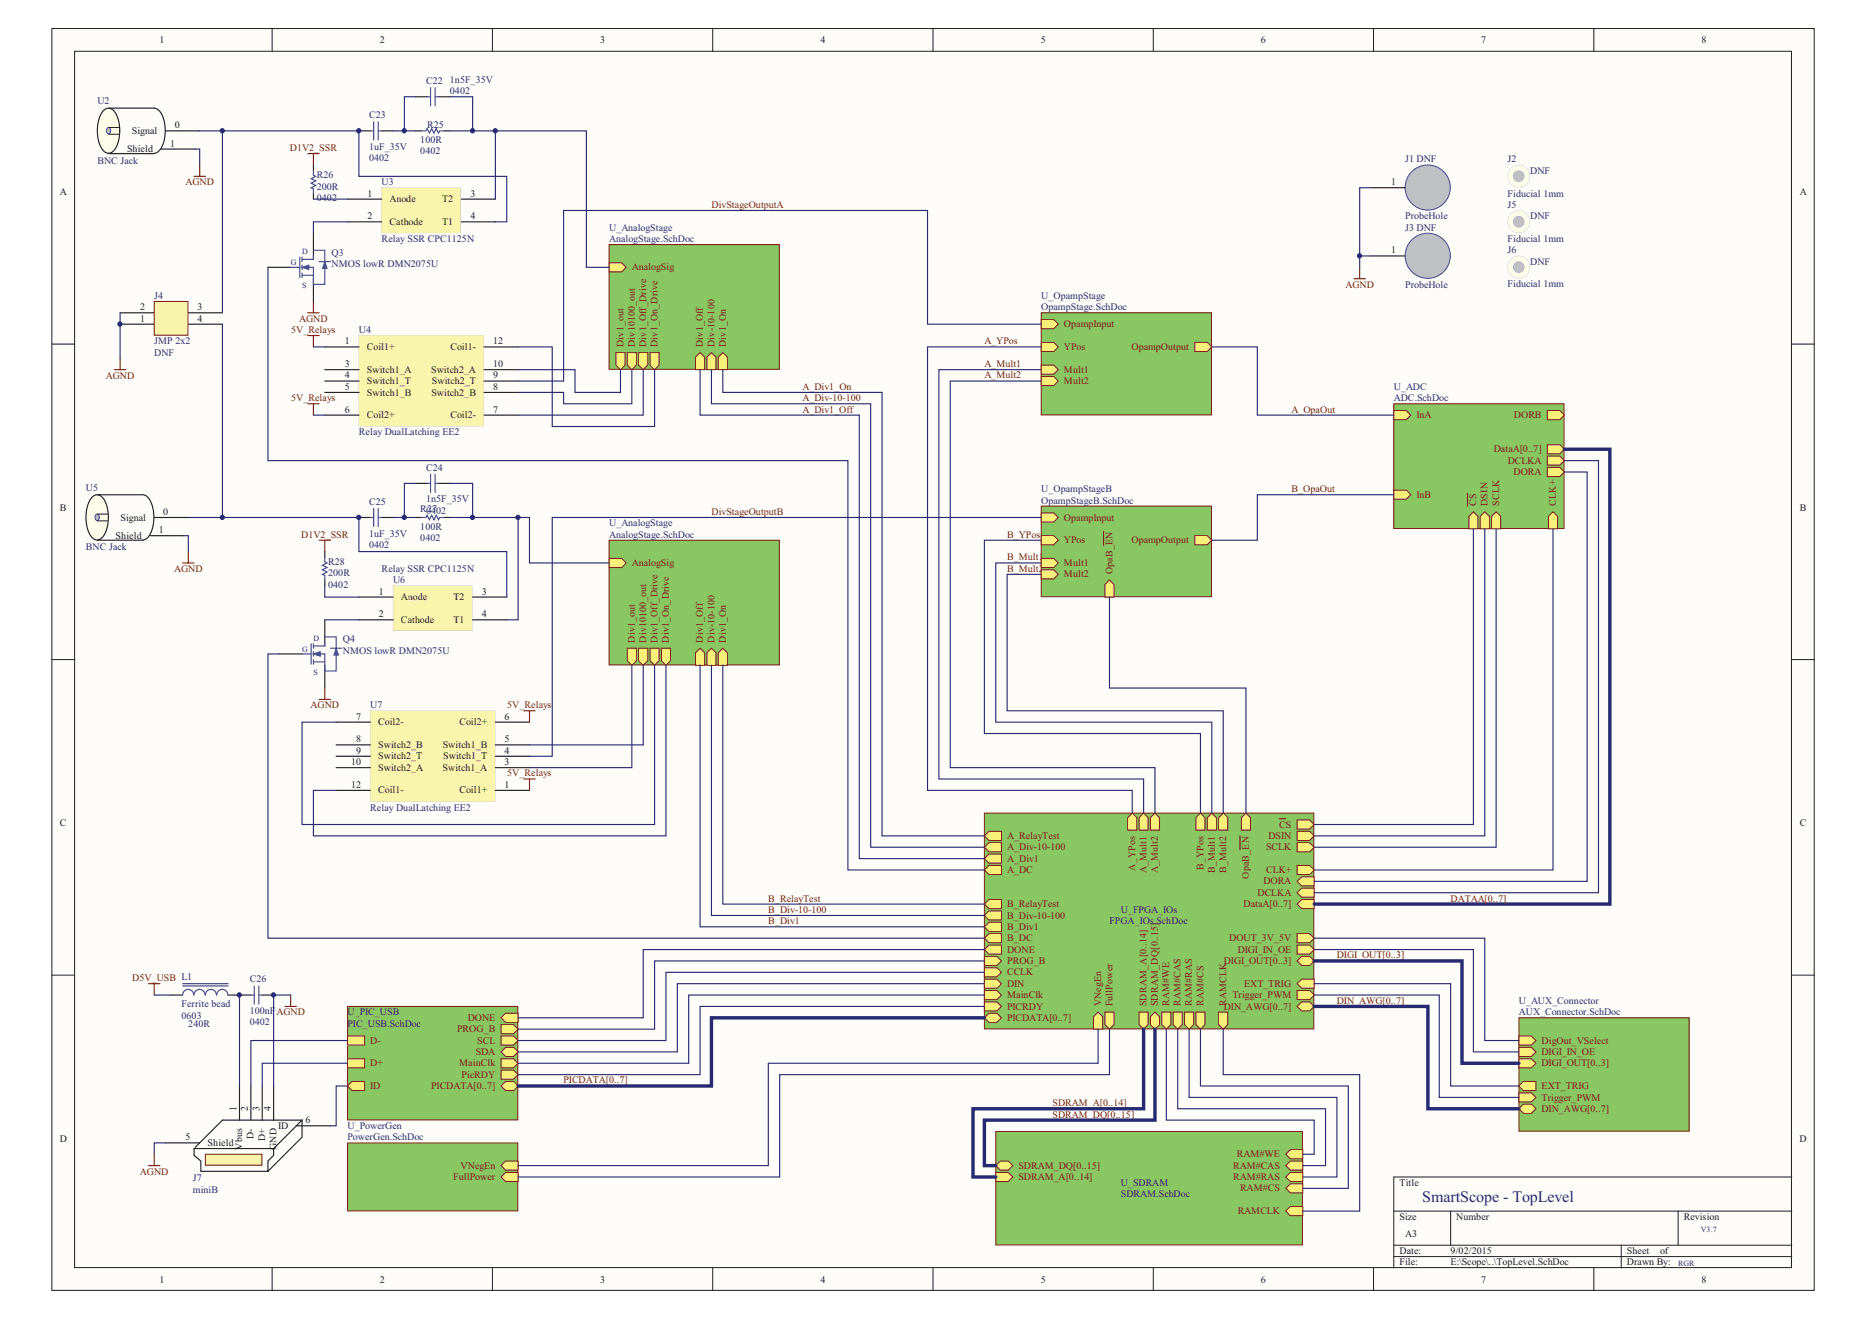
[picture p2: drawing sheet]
<svg xmlns="http://www.w3.org/2000/svg" width="297mm" height="210mm" viewBox="0 0 297 210" stroke-linecap="round" stroke-linejoin="round" font-family="sans-serif">
<defs><g id="words">
<text font-size="2.5" fill="#262a73" x="225.9" y="190.8">SmartScope - TopLevel</text>
<g font-size="1.6" fill="#221f1f">
<text x="25.3" y="6.9">1</text>
<text x="60.3" y="6.9">2</text>
<text x="95.3" y="6.9">3</text>
<text x="130.3" y="6.9">4</text>
<text x="165.3" y="6.9">5</text>
<text x="200.3" y="6.9">6</text>
<text x="235.3" y="6.9">7</text>
<text x="270.3" y="6.9">8</text>
<text x="20.9" y="21.3">Signal</text>
<text x="27" y="23.3">1</text>
<text x="27.7" y="20.4">0</text>
<text x="20.2" y="24.2">Shield</text>
<text x="221" y="29.4">1</text>
<text x="9.5" y="31">A</text>
<text x="58.4" y="34.8">2</text>
<text x="58.4" y="31.2">1</text>
<text x="61.9" y="35.7">Cathode</text>
<text x="61.9" y="32.1">Anode</text>
<text x="70.2" y="32.1">T2</text>
<text x="70.2" y="35.7">T1</text>
<text x="74.7" y="31.2">3</text>
<text x="74.7" y="34.8">4</text>
<text x="285.9" y="31">A</text>
<text x="221" y="40.2">1</text>
<text x="22.3" y="51.1">1</text>
<text x="22.3" y="49.3">2</text>
<text x="31.4" y="49.3">3</text>
<text x="31.4" y="51.1">4</text>
<text x="54.8" y="54.7">1</text>
<text x="54.8" y="58.3">3</text>
<text x="58.3" y="55.6">Coil1+</text>
<text x="58.3" y="59.2">Switch1_A</text>
<text x="68.5" y="59.2">Switch2_A</text>
<text x="71.6" y="55.6">Coil1-</text>
<text x="78.3" y="54.7">12</text>
<text x="78.3" y="58.3">10</text>
<text x="54.8" y="60.1">4</text>
<text x="54.8" y="61.9">5</text>
<text x="54.8" y="65.5">6</text>
<text x="58.3" y="61">Switch1_T</text>
<text x="58.3" y="62.8">Switch1_B</text>
<text x="68.5" y="62.8">Switch2_B</text>
<text x="68.6" y="61">Switch2_T</text>
<text x="78.3" y="61.9">8</text>
<text x="78.3" y="65.5">7</text>
<text x="78.3" y="60.1">9</text>
<text x="58.3" y="66.4">Coil2+</text>
<text x="71.6" y="66.4">Coil2-</text>
<text x="9.5" y="81.1">B</text>
<text x="19.1" y="82.7">Signal</text>
<text x="25.9" y="81.8">0</text>
<text x="285.9" y="81.1">B</text>
<text x="18.4" y="85.5">Shield</text>
<text x="25.2" y="84.6">1</text>
<text x="60.2" y="94.4">1</text>
<text x="63.7" y="95.3">Anode</text>
<text x="72" y="95.3">T2</text>
<text x="76.5" y="94.4">3</text>
<text x="60.2" y="98">2</text>
<text x="63.7" y="98.9">Cathode</text>
<text x="72" y="98.9">T1</text>
<text x="76.5" y="98">4</text>
<text x="56.6" y="114.3">7</text>
<text x="56.6" y="117.9">8</text>
<text x="56.6" y="119.7">9</text>
<text x="60.1" y="115.2">Coil2-</text>
<text x="60.1" y="118.8">Switch2_B</text>
<text x="70.3" y="118.8">Switch1_B</text>
<text x="73" y="115.2">Coil2+</text>
<text x="80.1" y="117.9">5</text>
<text x="80.1" y="119.7">4</text>
<text x="80.1" y="114.3">6</text>
<text x="55.8" y="125.1">12</text>
<text x="55.8" y="121.5">10</text>
<text x="60.1" y="126">Coil1-</text>
<text x="60.1" y="120.6">Switch2_T</text>
<text x="60.1" y="122.4">Switch2_A</text>
<text x="70.3" y="122.4">Switch1_A</text>
<text x="70.4" y="120.6">Switch1_T</text>
<text x="73" y="126">Coil1+</text>
<text x="80.1" y="121.5">3</text>
<text x="80.1" y="125.1">1</text>
<text x="9.5" y="131.2">C</text>
<text x="285.9" y="131.2">C</text>
<text x="37.6" y="176.4" transform="rotate(-90 37.6 176.4)">1</text>
<text x="39.4" y="176.4" transform="rotate(-90 39.4 176.4)">2</text>
<text x="41.2" y="176.4" transform="rotate(-90 41.2 176.4)">3</text>
<text x="43" y="176.4" transform="rotate(-90 43 176.4)">4</text>
<text x="44.2" y="179.2">ID</text>
<text x="48.5" y="178.3">6</text>
<text x="9.5" y="181.3">D</text>
<text x="29.5" y="181.1">5</text>
<text x="33" y="182">Shield</text>
<text x="38.5" y="182.5" transform="rotate(-90 38.5 182.5)">Vbus</text>
<text x="40.3" y="180.8" transform="rotate(-90 40.3 180.8)">D-</text>
<text x="42.1" y="181.2" transform="rotate(-90 42.1 181.2)">D+</text>
<text x="43.9" y="182.7" transform="rotate(-90 43.9 182.7)">GND</text>
<text x="285.9" y="181.3">D</text>
<text x="222.3" y="188.3">Title</text>
<text x="222.3" y="193.7">Size</text>
<text x="223.2" y="196.4">A3</text>
<text x="231.3" y="193.7">Number</text>
<text x="267.5" y="193.7">Revision</text>
<text x="25.3" y="203.6">1</text>
<text x="60.3" y="203.6">2</text>
<text x="95.3" y="203.6">3</text>
<text x="130.3" y="203.6">4</text>
<text x="165.3" y="203.6">5</text>
<text x="200.3" y="203.6">6</text>
<text x="222.3" y="199.1">Date:</text>
<text x="222.3" y="200.9">File:</text>
<text x="230.4" y="199.1">9/02/2015</text>
<text x="230.4" y="200.9">E:\Scope\..\TopLevel.SchDoc</text>
<text x="235.3" y="203.6">7</text>
<text x="258.4" y="200.9">Drawn By:</text>
<text x="258.4" y="199.1">Sheet</text>
<text x="263.7" y="199.1">of</text>
<text x="270.3" y="203.6">8</text>
</g>
<g font-size="1.6" fill="#262a73">
<text x="15.5" y="16.6">U2</text>
<text x="67.7" y="13.3">C22</text>
<text x="71.5" y="13.2">1n5F_35V</text>
<text x="71.5" y="15">0402</text>
<text x="58.6" y="23.8">1uF_35V</text>
<text x="58.6" y="18.7">C23</text>
<text x="66.8" y="22.7">100R</text>
<text x="67.8" y="20.4">R25</text>
<text x="15.5" y="26">BNC Jack</text>
<text x="50.3" y="28.3">R26</text>
<text x="58.6" y="25.6">0402</text>
<text x="60.6" y="29.4">U3</text>
<text x="66.8" y="24.5">0402</text>
<text x="223.2" y="25.8">J1 DNF</text>
<text x="239.5" y="25.8">J2</text>
<text x="243.1" y="27.6">DNF</text>
<text x="50.3" y="30.1">200R</text>
<text x="50.3" y="31.9">0402</text>
<text x="223.2" y="34.8">ProbeHole</text>
<text x="239.5" y="31.2">Fiducial 1mm</text>
<text x="239.5" y="33">J5</text>
<text x="243.1" y="34.8">DNF</text>
<text x="52.7" y="40.6">Q3</text>
<text x="60.6" y="38.4">Relay SSR CPC1125N</text>
<text x="96.8" y="36.6">U_AnalogStage</text>
<text x="96.8" y="38.4">AnalogStage.SchDoc</text>
<text x="223.2" y="36.6">J3 DNF</text>
<text x="239.5" y="38.4">Fiducial 1mm</text>
<text x="239.5" y="40.2">J6</text>
<text x="24.5" y="47.5">J4</text>
<text x="52.7" y="42.4">NMOS lowR DMN2075U</text>
<text x="165.4" y="47.5">U_OpampStage</text>
<text x="223.2" y="45.6">ProbeHole</text>
<text x="239.5" y="45.6">Fiducial 1mm</text>
<text x="243.1" y="42">DNF</text>
<text x="57" y="52.9">U4</text>
<text x="165.4" y="49.3">OpampStage.SchDoc</text>
<text x="24.5" y="56.5">DNF</text>
<text x="24.5" y="54.7">JMP 2x2</text>
<text x="221.4" y="61.9">U_ADC</text>
<text x="221.4" y="63.7">ADC.SchDoc</text>
<text x="57" y="69.1">Relay DualLatching EE2</text>
<text x="13.7" y="78">U5</text>
<text x="67.7" y="74.7">C24</text>
<text x="58.6" y="80.1">C25</text>
<text x="66.8" y="81.2">R27</text>
<text x="67.7" y="79.8">1n5F_35V</text>
<text x="67.7" y="81.6">0402</text>
<text x="96.8" y="83.6">U_AnalogStage</text>
<text x="165.4" y="78.1">U_OpampStageB</text>
<text x="165.4" y="80">OpampStageB.SchDoc</text>
<text x="13.7" y="87.4">BNC Jack</text>
<text x="52.1" y="89.7">R28</text>
<text x="58.6" y="85.2">1uF_35V</text>
<text x="58.6" y="87">0402</text>
<text x="66.8" y="84.1">100R</text>
<text x="66.8" y="85.9">0402</text>
<text x="96.8" y="85.4">AnalogStage.SchDoc</text>
<text x="52.1" y="91.5">200R</text>
<text x="52.1" y="93.3">0402</text>
<text x="60.6" y="90.8">Relay SSR CPC1125N</text>
<text x="62.4" y="92.6">U6</text>
<text x="54.5" y="102">Q4</text>
<text x="54.5" y="103.8">NMOS lowR DMN2075U</text>
<text x="58.8" y="112.4">U7</text>
<text x="58.8" y="128.7">Relay DualLatching EE2</text>
<text x="176.2" y="146.8">FPGA_IOs.SchDoc</text>
<text x="178" y="144.9">U_FPGA_IOs</text>
<text x="39.7" y="156">C26</text>
<text x="28.8" y="161.7">0603</text>
<text x="28.8" y="159.9">Ferrite bead</text>
<text x="39.7" y="161">100nF</text>
<text x="55.2" y="161.2">U_PIC_USB</text>
<text x="241.3" y="159.4">U_AUX_Connector</text>
<text x="241.3" y="161.2">AUX_Connector.SchDoc</text>
<text x="29.9" y="163">240R</text>
<text x="39.7" y="162.8">0402</text>
<text x="55.2" y="163">PIC_USB.SchDoc</text>
<text x="55.2" y="179.2">U_PowerGen</text>
<text x="55.2" y="181.1">PowerGen.SchDoc</text>
<text x="30.6" y="187.6">J7</text>
<text x="30.6" y="189.4">miniB</text>
<text x="178" y="188.3">U_SDRAM</text>
<text x="178" y="190.1">SDRAM.SchDoc</text>
</g>
<g font-size="1.6" fill="#841517">
<text x="46" y="24">D1V2_SSR</text>
<text x="29.5" y="29.4">AGND</text>
<text x="113" y="33">DivStageOutputA</text>
<text x="100.4" y="42.9">AnalogSig</text>
<text x="213.7" y="45.7">AGND</text>
<text x="46.3" y="52.9">5V_Relays</text>
<text x="47.5" y="51.1">AGND</text>
<text x="169" y="52">OpampInput</text>
<text x="99" y="55.1" transform="rotate(-90 99 55.1)">Div1_out</text>
<text x="100.8" y="55.1" transform="rotate(-90 100.8 55.1)">Div10100_out</text>
<text x="102.6" y="55.1" transform="rotate(-90 102.6 55.1)">Div1_Off_Drive</text>
<text x="104.4" y="55.1" transform="rotate(-90 104.4 55.1)">Div1_On_Drive</text>
<text x="111.7" y="55.1" transform="rotate(-90 111.7 55.1)">Div1_Off</text>
<text x="113.5" y="55.1" transform="rotate(-90 113.5 55.1)">Div-10-100</text>
<text x="115.3" y="55.1" transform="rotate(-90 115.3 55.1)">Div1_On</text>
<text x="156.4" y="58.3">A_Mult1</text>
<text x="156.4" y="54.7">A_YPos</text>
<text x="169" y="59.2">Mult1</text>
<text x="169" y="55.6">YPos</text>
<text x="179.7" y="55.6">OpampOutput</text>
<text x="16.8" y="60.1">AGND</text>
<text x="46.3" y="63.7">5V_Relays</text>
<text x="127.5" y="63.7">A_Div-10-100</text>
<text x="127.5" y="61.9">A_Div1_On</text>
<text x="127.5" y="65.5">A_Div1_Off</text>
<text x="156.4" y="60.1">A_Mult2</text>
<text x="169" y="61">Mult2</text>
<text x="205.1" y="65.5">A_OpaOut</text>
<text x="225" y="66.4">InA</text>
<text x="237.3" y="71.8">DataA[0..7]</text>
<text x="240.5" y="66.4">DORB</text>
<text x="239.5" y="73.6">DCLKA</text>
<text x="240.4" y="75.4">DORA</text>
<text x="113" y="81.8">DivStageOutputB</text>
<text x="169" y="82.7">OpampInput</text>
<text x="205.1" y="78.1">B_OpaOut</text>
<text x="225" y="79">InB</text>
<text x="234.5" y="80.4" transform="rotate(-90 234.5 80.4)">CS</text>
<text x="236.3" y="80.4" transform="rotate(-90 236.3 80.4)">DSIN</text>
<text x="238.1" y="80.4" transform="rotate(-90 238.1 80.4)">SCLK</text>
<text x="247.1" y="80.4" transform="rotate(-90 247.1 80.4)">CLK+</text>
<text x="47.8" y="85.4">D1V2_SSR</text>
<text x="100.4" y="89.9">AnalogSig</text>
<text x="160" y="89">B_Mult1</text>
<text x="160" y="85.4">B_YPos</text>
<text x="169" y="89.9">Mult1</text>
<text x="169" y="86.3">YPos</text>
<text x="179.7" y="86.3">OpampOutput</text>
<text x="27.7" y="90.8">AGND</text>
<text x="160" y="90.8">B_Mult2</text>
<text x="169" y="91.7">Mult2</text>
<text x="176.7" y="91.2" transform="rotate(-90 176.7 91.2)">OpaB_EN</text>
<text x="100.8" y="102" transform="rotate(-90 100.8 102)">Div1_out</text>
<text x="102.6" y="102" transform="rotate(-90 102.6 102)">Div10100_out</text>
<text x="104.4" y="102" transform="rotate(-90 104.4 102)">Div1_Off_Drive</text>
<text x="106.2" y="102" transform="rotate(-90 106.2 102)">Div1_On_Drive</text>
<text x="111.7" y="102" transform="rotate(-90 111.7 102)">Div1_Off</text>
<text x="113.5" y="102" transform="rotate(-90 113.5 102)">Div-10-100</text>
<text x="115.3" y="102" transform="rotate(-90 115.3 102)">Div1_On</text>
<text x="49.3" y="112.5">AGND</text>
<text x="80.6" y="112.4">5V_Relays</text>
<text x="80.6" y="123.3">5V_Relays</text>
<text x="203.2" y="131.4">CS</text>
<text x="160" y="136.8">A_Div1</text>
<text x="160" y="135">A_Div-10-100</text>
<text x="160" y="133.2">A_RelayTest</text>
<text x="201.1" y="135">SCLK</text>
<text x="201.5" y="133.2">DSIN</text>
<text x="122" y="143.1">B_RelayTest</text>
<text x="160" y="138.6">A_DC</text>
<text x="180.3" y="138.2" transform="rotate(-90 180.3 138.2)">A_YPos</text>
<text x="182.1" y="138.7" transform="rotate(-90 182.1 138.7)">A_Mult1</text>
<text x="183.9" y="138.7" transform="rotate(-90 183.9 138.7)">A_Mult2</text>
<text x="191.1" y="138.2" transform="rotate(-90 191.1 138.2)">B_YPos</text>
<text x="193" y="138.6" transform="rotate(-90 193 138.6)">B_Mult1</text>
<text x="194.8" y="138.6" transform="rotate(-90 194.8 138.6)">B_Mult2</text>
<text x="198.4" y="139.5" transform="rotate(-90 198.4 139.5)">OpaB_EN</text>
<text x="199.8" y="142.2">DCLKA</text>
<text x="200.7" y="140.4">DORA</text>
<text x="201.1" y="138.6">CLK+</text>
<text x="230.4" y="143.1">DATAA[0..7]</text>
<text x="122" y="144.9">B_Div-10-100</text>
<text x="122" y="146.8">B_Div1</text>
<text x="160" y="147.7">B_Div1</text>
<text x="160" y="149.5">B_DC</text>
<text x="160" y="145.8">B_Div-10-100</text>
<text x="160" y="144">B_RelayTest</text>
<text x="195.3" y="149.5">DOUT_3V_5V</text>
<text x="197.5" y="144">DataA[0..7]</text>
<text x="21" y="155.8">D5V_USB L1</text>
<text x="160" y="154.9">CCLK</text>
<text x="160" y="153.1">PROG_B</text>
<text x="160" y="151.3">DONE</text>
<text x="194.4" y="153.1">DIGI_OUT[0..3]</text>
<text x="196.6" y="151.3">DIGI_IN_OE</text>
<text x="212.4" y="152.2">DIGI_OUT[0..3]</text>
<text x="43.9" y="161.2">AGND</text>
<text x="160" y="156.7">DIN</text>
<text x="160" y="160.3">PICRDY</text>
<text x="160" y="158.5">MainClk</text>
<text x="174.9" y="159.8" transform="rotate(-90 174.9 159.8)">VNegEn</text>
<text x="176.7" y="159.8" transform="rotate(-90 176.7 159.8)">FullPower</text>
<text x="182.1" y="159.8" transform="rotate(-90 182.1 159.8)">SDRAM_A[0..14]</text>
<text x="183.9" y="159.8" transform="rotate(-90 183.9 159.8)">SDRAM_DQ[0..15]</text>
<text x="185.7" y="159.8" transform="rotate(-90 185.7 159.8)">RAM#WE</text>
<text x="187.5" y="159.8" transform="rotate(-90 187.5 159.8)">RAM#CAS</text>
<text x="189.3" y="159.8" transform="rotate(-90 189.3 159.8)">RAM#RAS</text>
<text x="191.1" y="159.8" transform="rotate(-90 191.1 159.8)">RAM#CS</text>
<text x="194.4" y="160.3">DIN_AWG[0..7]</text>
<text x="194.8" y="159.8" transform="rotate(-90 194.8 159.8)">RAMCLK</text>
<text x="195.8" y="158.5">Trigger_PWM</text>
<text x="197.6" y="156.7">EXT_TRIG</text>
<text x="212.4" y="159.4">DIN_AWG[0..7]</text>
<text x="58.8" y="165.7">D-</text>
<text x="72.6" y="163.9">PROG_B</text>
<text x="74.3" y="162.1">DONE</text>
<text x="75.6" y="167.5">SDA</text>
<text x="75.8" y="165.7">SCL</text>
<text x="160" y="162.1">PICDATA[0..7]</text>
<text x="244.9" y="167.5">DIGI_IN_OE</text>
<text x="244.9" y="165.7">DigOut_VSelect</text>
<text x="58.8" y="169.3">D+</text>
<text x="58.8" y="172.9">ID</text>
<text x="68.5" y="172.9">PICDATA[0..7]</text>
<text x="72.9" y="169.3">MainClk</text>
<text x="73.3" y="171.1">PicRDY</text>
<text x="89.5" y="172">PICDATA[0..7]</text>
<text x="244.9" y="169.3">DIGI_OUT[0..3]</text>
<text x="244.9" y="172.9">EXT_TRIG</text>
<text x="167.2" y="175.6">SDRAM_A[0..14]</text>
<text x="167.2" y="177.4">SDRAM_DQ[0..15]</text>
<text x="244.9" y="174.7">Trigger_PWM</text>
<text x="244.9" y="176.5">DIN_AWG[0..7]</text>
<text x="73.2" y="185.6">VNegEn</text>
<text x="161.8" y="185.6">SDRAM_DQ[0..15]</text>
<text x="195.9" y="185.6">RAM#CAS</text>
<text x="196.5" y="183.8">RAM#WE</text>
<text x="22.2" y="186.5">AGND</text>
<text x="72" y="187.4">FullPower</text>
<text x="161.8" y="187.4">SDRAM_A[0..14]</text>
<text x="195.9" y="187.4">RAM#RAS</text>
<text x="197" y="189.2">RAM#CS</text>
<text x="196.6" y="192.8">RAMCLK</text>
</g>
<g font-size="1.3" fill="#262a73">
<text x="48" y="40.3">D</text>
<text x="46.2" y="42.1">G</text>
<text x="48" y="45.8">S</text>
<text x="49.8" y="101.7">D</text>
<text x="48" y="103.5">G</text>
<text x="49.8" y="107.1">S</text>
<text x="270.2" y="195.6">V3.7</text>
<text x="266.6" y="201">RGR</text>
</g>
</g></defs>
<path d="M8.2 4.5h280v200.4h-280z" fill="#fefcf8"/>
<path d="M8.2 4.5h280v200.4h-280z" fill="none" stroke="#221f1f" stroke-width=".16"/>
<path d="M11.9 8.1h272.7v193.2h-272.7z" fill="#fefcf8"/>
<g fill="none" stroke="#221f1f" stroke-width=".16">
<path d="M11.9 8.1h272.7v193.2h-272.7zM43.2 4.5v3.6M78.2 4.5v3.6M113.2 4.5v3.6M148.2 4.5v3.6M183.2 4.5v3.6M218.2 4.5v3.6M253.2 4.5v3.6M8.2 54.6h3.7M284.6 54.6h3.6M8.2 104.7h3.7M284.6 104.7h3.6"/>
<path d="M8.2 154.8h3.7M284.6 154.8h3.6M221.4 192.3h63.2M221.4 197.7h63.2M221.4 199.5h63.2M230.4 192.3v5.4M257.5 197.7v3.6M266.6 192.3v5.4M284.6 186.9h-63.2v14.4M43.2 201.3v3.6M78.2 201.3v3.6M113.2 201.3v3.6"/>
<path d="M148.2 201.3v3.6M183.2 201.3v3.6M218.2 201.3v3.6M253.2 201.3v3.6"/>
</g>
<path d="M96.8 38.8h27v19.8h-27z" fill="#89c763"/>
<path d="M96.8 38.8h27v19.8h-27z" fill="none" stroke="#841517" stroke-width=".16"/>
<path d="M96.8 41.7h1.9l.8 .7-.8 .8h-1.9z" fill-rule="evenodd" fill="#f8f078"/>
<path d="M96.8 41.7h1.9l.8 .7-.8 .8h-1.9z" fill="none" stroke="#841517" stroke-width=".16"/>
<path d="M112.3 56.7l.7-.7 .7 .7v2h-1.4z" fill-rule="evenodd" fill="#f8f078"/>
<path d="M112.3 56.7l.7-.7 .7 .7v2h-1.4z" fill="none" stroke="#841517" stroke-width=".16"/>
<path d="M97.8 56h1.5v2l-.7 .7-.8-.7z" fill-rule="evenodd" fill="#f8f078"/>
<path d="M97.8 56h1.5v2l-.7 .7-.8-.7z" fill="none" stroke="#841517" stroke-width=".16"/>
<path d="M99.6 56h1.5v2l-.7 .7-.8-.7z" fill-rule="evenodd" fill="#f8f078"/>
<path d="M99.6 56h1.5v2l-.7 .7-.8-.7z" fill="none" stroke="#841517" stroke-width=".16"/>
<path d="M114.1 56.7l.7-.7 .7 .7v2h-1.4z" fill-rule="evenodd" fill="#f8f078"/>
<path d="M114.1 56.7l.7-.7 .7 .7v2h-1.4z" fill="none" stroke="#841517" stroke-width=".16"/>
<path d="M110.5 56.7l.7-.7 .7 .7v2h-1.4z" fill-rule="evenodd" fill="#f8f078"/>
<path d="M110.5 56.7l.7-.7 .7 .7v2h-1.4z" fill="none" stroke="#841517" stroke-width=".16"/>
<path d="M103.3 56h1.4v2l-.7 .7-.7-.7z" fill-rule="evenodd" fill="#f8f078"/>
<path d="M103.3 56h1.4v2l-.7 .7-.7-.7z" fill="none" stroke="#841517" stroke-width=".16"/>
<path d="M101.4 56h1.5v2l-.7 .7-.8-.7z" fill-rule="evenodd" fill="#f8f078"/>
<path d="M101.4 56h1.5v2l-.7 .7-.8-.7z" fill="none" stroke="#841517" stroke-width=".16"/>
<path d="M16.5 17.5a1.12 1.12 0 0 1 1.9 .5 5.9 5.9 0 0 1-.4 6 1.12 1.12 0 0 1-1.9-.5 5.9 5.9 0 0 1 .4-6z" fill="#fdfce8"/>
<path d="M16.5 17.5a1.12 1.12 0 0 1 1.9 .5 5.9 5.9 0 0 1-.4 6 1.12 1.12 0 0 1-1.9-.5 5.9 5.9 0 0 1 .4-6zM17.3 17.2h7.2M17.3 24.4h7.2" fill="none" stroke="#221f1f" stroke-width=".18"/>
<path d="M17.1 20.3a.45 .45 0 0 1 .5 .5 .45 .45 0 0 1-.5 .4 .68 .68 0 0 1 0-.9z" fill="#bec0c2"/>
<path d="M17.1 20.3a.45 .45 0 0 1 .5 .5 .45 .45 0 0 1-.5 .4 .68 .68 0 0 1 0-.9z" fill="none" stroke="#2b53a4" stroke-width=".16"/>
<path d="M17.3 20.2h1.6M17.3 21.3h1.6" fill="none" stroke="#221f1f" stroke-width=".16"/>
<path d="M24.5 17.2a1.78 1.78 0 0 1 1.4 1.3 5.9 5.9 0 0 1-.6 5.4l-.4 .3-.4 .1M25.6 23.7h5.4M26.3 20.8h5.4" fill="none" stroke="#221f1f" stroke-width=".18"/>
<path d="M14.7 78.9a1.12 1.12 0 0 1 1.8 .4 5.9 5.9 0 0 1-.3 6.1 1.12 1.12 0 0 1-1.9-.5 5.9 5.9 0 0 1 .4-6z" fill="#fdfce8"/>
<path d="M14.7 78.9a1.12 1.12 0 0 1 1.8 .4 5.9 5.9 0 0 1-.3 6.1 1.12 1.12 0 0 1-1.9-.5 5.9 5.9 0 0 1 .4-6zM15.5 78.6h7.2M15.5 85.8h7.2" fill="none" stroke="#221f1f" stroke-width=".18"/>
<path d="M15.3 81.7a.45 .45 0 0 1 .5 .4 .45 .45 0 0 1-.5 .5 .68 .68 0 0 1 0-.9z" fill="#bec0c2"/>
<path d="M15.3 81.7a.45 .45 0 0 1 .5 .4 .45 .45 0 0 1-.5 .5 .68 .68 0 0 1 0-.9z" fill="none" stroke="#2b53a4" stroke-width=".16"/>
<path d="M15.5 81.6h1.6M15.5 82.7h1.6" fill="none" stroke="#221f1f" stroke-width=".16"/>
<path d="M22.7 78.6a1.79 1.79 0 0 1 1.3 1.3 5.9 5.9 0 0 1-.5 5.4l-.4 .3-.4 .1M23.8 85.1h5.4M24.5 82.2h5.4" fill="none" stroke="#221f1f" stroke-width=".18"/>
<path d="M221.4 64.1h27v19.8h-27z" fill="#89c763"/>
<path d="M221.4 64.1h27v19.8h-27z" fill="none" stroke="#841517" stroke-width=".16"/>
<path d="M221.4 65.2h2l.7 .7-.7 .7h-2z" fill-rule="evenodd" fill="#f8f078"/>
<path d="M221.4 65.2h2l.7 .7-.7 .7h-2z" fill="none" stroke="#841517" stroke-width=".16"/>
<path d="M221.4 77.8h2l.7 .8-.7 .7h-2z" fill-rule="evenodd" fill="#f8f078"/>
<path d="M221.4 77.8h2l.7 .8-.7 .7h-2z" fill="none" stroke="#841517" stroke-width=".16"/>
<path d="M246 82l.7-.7 .7 .7v2h-1.4z" fill-rule="evenodd" fill="#f8f078"/>
<path d="M246 82l.7-.7 .7 .7v2h-1.4z" fill="none" stroke="#841517" stroke-width=".16"/>
<path d="M245.8 65.2h2l.7 .7-.7 .7h-2z" fill-rule="evenodd" fill="#f8f078"/>
<path d="M245.8 65.2h2l.7 .7-.7 .7h-2z" fill="none" stroke="#841517" stroke-width=".16"/>
<path d="M245.8 74.2h2l.7 .7-.7 .8h-2z" fill-rule="evenodd" fill="#f8f078"/>
<path d="M245.8 74.2h2l.7 .7-.7 .8h-2z" fill="none" stroke="#841517" stroke-width=".16"/>
<path d="M245.8 72.4h2l.7 .7-.7 .8h-2z" fill-rule="evenodd" fill="#f8f078"/>
<path d="M245.8 72.4h2l.7 .7-.7 .8h-2z" fill="none" stroke="#841517" stroke-width=".16"/>
<path d="M235.1 82l.7-.7 .8 .7v2h-1.5z" fill-rule="evenodd" fill="#f8f078"/>
<path d="M235.1 82l.7-.7 .8 .7v2h-1.5z" fill="none" stroke="#841517" stroke-width=".16"/>
<path d="M236.9 82l.8-.7 .7 .7v2h-1.5z" fill-rule="evenodd" fill="#f8f078"/>
<path d="M236.9 82l.8-.7 .7 .7v2h-1.5z" fill="none" stroke="#841517" stroke-width=".16"/>
<path d="M234 81.3l.8 .7v2h-1.5v-2z" fill-rule="evenodd" fill="#f8f078"/>
<path d="M234 81.3l.8 .7v2h-1.5v-2z" fill="none" stroke="#841517" stroke-width=".16"/>
<path d="M233.1 78.3v2.1" fill="none" stroke="#841517" stroke-width=".18"/>
<path d="M245.8 70.6h2l.7 .7-.7 .8h-2z" fill-rule="evenodd" fill="#f8f078"/>
<path d="M245.8 70.6h2l.7 .7-.7 .8h-2z" fill="none" stroke="#841517" stroke-width=".16"/>
<path d="M192.5 55.1h7.2v10.8h21.7M221.4 78.6h-21.7v7.2h-7.2" fill="none" stroke="#262a73" stroke-width=".18"/>
<path d="M156.4 129.1h52.3v34.3h-52.3z" fill="#89c763"/>
<path d="M156.4 129.1h52.3v34.3h-52.3z" fill="none" stroke="#841517" stroke-width=".16"/>
<path d="M156.4 155.5h2l.7 .7-.7 .7h-2z" fill-rule="evenodd" fill="#f8f078"/>
<path d="M156.4 155.5h2l.7 .7-.7 .7h-2z" fill="none" stroke="#841517" stroke-width=".16"/>
<path d="M156.4 153.7h2l.7 .7-.7 .7h-2z" fill-rule="evenodd" fill="#f8f078"/>
<path d="M156.4 153.7h2l.7 .7-.7 .7h-2z" fill="none" stroke="#841517" stroke-width=".16"/>
<path d="M156.4 159.1h2l.7 .7-.7 .7h-2z" fill-rule="evenodd" fill="#f8f078"/>
<path d="M156.4 159.1h2l.7 .7-.7 .7h-2z" fill="none" stroke="#841517" stroke-width=".16"/>
<path d="M206 139.9l.8-.7h2v1.5h-2z" fill-rule="evenodd" fill="#f8f078"/>
<path d="M206 139.9l.8-.7h2v1.5h-2z" fill="none" stroke="#841517" stroke-width=".16"/>
<path d="M206 141.7l.8-.7h2v1.5h-2z" fill-rule="evenodd" fill="#f8f078"/>
<path d="M206 141.7l.8-.7h2v1.5h-2z" fill="none" stroke="#841517" stroke-width=".16"/>
<path d="M206 137.4h2l.8 .7-.8 .8h-2z" fill-rule="evenodd" fill="#f8f078"/>
<path d="M206 137.4h2l.8 .7-.8 .8h-2z" fill="none" stroke="#841517" stroke-width=".16"/>
<path d="M206 132h2l.8 .7-.8 .7h-2z" fill-rule="evenodd" fill="#f8f078"/>
<path d="M206 132h2l.8 .7-.8 .7h-2z" fill="none" stroke="#841517" stroke-width=".16"/>
<path d="M206 133.8h2l.8 .7-.8 .7h-2z" fill-rule="evenodd" fill="#f8f078"/>
<path d="M206 133.8h2l.8 .7-.8 .7h-2z" fill="none" stroke="#841517" stroke-width=".16"/>
<path d="M206 130.2h2l.8 .7-.8 .7h-2z" fill-rule="evenodd" fill="#f8f078"/>
<path d="M206 130.2h2l.8 .7-.8 .7h-2z" fill="none" stroke="#841517" stroke-width=".16"/>
<path d="M203.2 130h1" fill="none" stroke="#841517" stroke-width=".18"/>
<path d="M156.4 161.6l.7-.7h1.3l.7 .7-.7 .7h-1.3z" fill-rule="evenodd" fill="#f8f078"/>
<path d="M156.4 161.6l.7-.7h1.3l.7 .7-.7 .7h-1.3z" fill="none" stroke="#841517" stroke-width=".16"/>
<path d="M156.4 136.3l.7-.7h2v1.4h-2z" fill-rule="evenodd" fill="#f8f078"/>
<path d="M156.4 136.3l.7-.7h2v1.4h-2z" fill="none" stroke="#841517" stroke-width=".16"/>
<path d="M156.4 147.2l.7-.8h2v1.5h-2z" fill-rule="evenodd" fill="#f8f078"/>
<path d="M156.4 147.2l.7-.8h2v1.5h-2z" fill="none" stroke="#841517" stroke-width=".16"/>
<path d="M180.9 129.8l.8-.7 .7 .7v2h-1.5z" fill-rule="evenodd" fill="#f8f078"/>
<path d="M180.9 129.8l.8-.7 .7 .7v2h-1.5z" fill="none" stroke="#841517" stroke-width=".16"/>
<path d="M182.7 129.8l.8-.7 .7 .7v2h-1.5z" fill-rule="evenodd" fill="#f8f078"/>
<path d="M182.7 129.8l.8-.7 .7 .7v2h-1.5z" fill="none" stroke="#841517" stroke-width=".16"/>
<path d="M191.8 129.8l.7-.7 .7 .7v2h-1.4z" fill-rule="evenodd" fill="#f8f078"/>
<path d="M191.8 129.8l.7-.7 .7 .7v2h-1.4z" fill="none" stroke="#841517" stroke-width=".16"/>
<path d="M193.6 129.8l.7-.7 .7 .7v2h-1.4z" fill-rule="evenodd" fill="#f8f078"/>
<path d="M193.6 129.8l.7-.7 .7 .7v2h-1.4z" fill="none" stroke="#841517" stroke-width=".16"/>
<path d="M179.1 129.8l.7-.7 .8 .7v2h-1.5z" fill-rule="evenodd" fill="#f8f078"/>
<path d="M179.1 129.8l.7-.7 .8 .7v2h-1.5z" fill="none" stroke="#841517" stroke-width=".16"/>
<path d="M190.7 129.1l.7 .7v2h-1.4v-2z" fill-rule="evenodd" fill="#f8f078"/>
<path d="M190.7 129.1l.7 .7v2h-1.4v-2z" fill="none" stroke="#841517" stroke-width=".16"/>
<path d="M156.4 149l.7-.8h2v1.5h-2z" fill-rule="evenodd" fill="#f8f078"/>
<path d="M156.4 149l.7-.8h2v1.5h-2z" fill="none" stroke="#841517" stroke-width=".16"/>
<path d="M156.4 138.1l.7-.7h2v1.5h-2z" fill-rule="evenodd" fill="#f8f078"/>
<path d="M156.4 138.1l.7-.7h2v1.5h-2z" fill="none" stroke="#841517" stroke-width=".16"/>
<path d="M156.4 151.9h2l.7 .7-.7 .7h-2z" fill-rule="evenodd" fill="#f8f078"/>
<path d="M156.4 151.9h2l.7 .7-.7 .7h-2z" fill="none" stroke="#841517" stroke-width=".16"/>
<path d="M156.4 150.8l.7-.8h2v1.5h-2z" fill-rule="evenodd" fill="#f8f078"/>
<path d="M156.4 150.8l.7-.8h2v1.5h-2z" fill="none" stroke="#841517" stroke-width=".16"/>
<path d="M156.4 157.3h2l.7 .7-.7 .7h-2z" fill-rule="evenodd" fill="#f8f078"/>
<path d="M156.4 157.3h2l.7 .7-.7 .7h-2z" fill="none" stroke="#841517" stroke-width=".16"/>
<path d="M206 143.5l.8-.7h2v1.5h-2z" fill-rule="evenodd" fill="#f8f078"/>
<path d="M206 143.5l.8-.7h2v1.5h-2z" fill="none" stroke="#841517" stroke-width=".16"/>
<path d="M206 150h2l.8 .8-.8 .7h-2z" fill-rule="evenodd" fill="#f8f078"/>
<path d="M206 150h2l.8 .8-.8 .7h-2z" fill="none" stroke="#841517" stroke-width=".16"/>
<path d="M206 152.6l.8-.7h1.2l.8 .7-.8 .7h-1.2z" fill-rule="evenodd" fill="#f8f078"/>
<path d="M206 152.6l.8-.7h1.2l.8 .7-.8 .7h-1.2z" fill="none" stroke="#841517" stroke-width=".16"/>
<path d="M206 157.3h2l.8 .7-.8 .7h-2z" fill-rule="evenodd" fill="#f8f078"/>
<path d="M206 157.3h2l.8 .7-.8 .7h-2z" fill="none" stroke="#841517" stroke-width=".16"/>
<path d="M206 156.2l.8-.7h2v1.4h-2z" fill-rule="evenodd" fill="#f8f078"/>
<path d="M206 156.2l.8-.7h2v1.4h-2z" fill="none" stroke="#841517" stroke-width=".16"/>
<path d="M182.7 161.4l.8-.7 .7 .7v1.3l-.7 .7-.8-.7z" fill-rule="evenodd" fill="#f8f078"/>
<path d="M182.7 161.4l.8-.7 .7 .7v1.3l-.7 .7-.8-.7z" fill="none" stroke="#841517" stroke-width=".16"/>
<path d="M184.5 160.7h1.5v2l-.7 .7-.8-.7z" fill-rule="evenodd" fill="#f8f078"/>
<path d="M184.5 160.7h1.5v2l-.7 .7-.8-.7z" fill="none" stroke="#841517" stroke-width=".16"/>
<path d="M186.4 160.7h1.4v2l-.7 .7-.7-.7z" fill-rule="evenodd" fill="#f8f078"/>
<path d="M186.4 160.7h1.4v2l-.7 .7-.7-.7z" fill="none" stroke="#841517" stroke-width=".16"/>
<path d="M188.2 160.7h1.4v2l-.7 .7-.7-.7z" fill-rule="evenodd" fill="#f8f078"/>
<path d="M188.2 160.7h1.4v2l-.7 .7-.7-.7z" fill="none" stroke="#841517" stroke-width=".16"/>
<path d="M190 160.7h1.4v2l-.7 .7-.7-.7z" fill-rule="evenodd" fill="#f8f078"/>
<path d="M190 160.7h1.4v2l-.7 .7-.7-.7z" fill="none" stroke="#841517" stroke-width=".16"/>
<path d="M193.6 160.7h1.4v2l-.7 .7-.7-.7z" fill-rule="evenodd" fill="#f8f078"/>
<path d="M193.6 160.7h1.4v2l-.7 .7-.7-.7z" fill="none" stroke="#841517" stroke-width=".16"/>
<path d="M206 148.2h2l.8 .8-.8 .7h-2z" fill-rule="evenodd" fill="#f8f078"/>
<path d="M206 148.2h2l.8 .8-.8 .7h-2z" fill="none" stroke="#841517" stroke-width=".16"/>
<path d="M175.5 160.7h1.5v2l-.8 .7-.7-.7z" fill-rule="evenodd" fill="#f8f078"/>
<path d="M175.5 160.7h1.5v2l-.8 .7-.7-.7z" fill="none" stroke="#841517" stroke-width=".16"/>
<path d="M206 159.8l.8-.7h1.2l.8 .7-.8 .7h-1.2z" fill-rule="evenodd" fill="#f8f078"/>
<path d="M206 159.8l.8-.7h1.2l.8 .7-.8 .7h-1.2z" fill="none" stroke="#841517" stroke-width=".16"/>
<path d="M156.4 134.5l.7-.7h2v1.4h-2z" fill-rule="evenodd" fill="#f8f078"/>
<path d="M156.4 134.5l.7-.7h2v1.4h-2z" fill="none" stroke="#841517" stroke-width=".16"/>
<path d="M157.1 144.6h2v1.5h-2l-.7-.7z" fill-rule="evenodd" fill="#f8f078"/>
<path d="M157.1 144.6h2v1.5h-2l-.7-.7z" fill="none" stroke="#841517" stroke-width=".16"/>
<path d="M156.4 132.7l.7-.7h2v1.4h-2z" fill-rule="evenodd" fill="#f8f078"/>
<path d="M156.4 132.7l.7-.7h2v1.4h-2z" fill="none" stroke="#841517" stroke-width=".16"/>
<path d="M156.4 143.5l.7-.7h2v1.5h-2z" fill-rule="evenodd" fill="#f8f078"/>
<path d="M156.4 143.5l.7-.7h2v1.5h-2z" fill="none" stroke="#841517" stroke-width=".16"/>
<path d="M180.9 160.7h1.5v2l-.7 .7-.8-.7z" fill-rule="evenodd" fill="#f8f078"/>
<path d="M180.9 160.7h1.5v2l-.7 .7-.8-.7z" fill="none" stroke="#841517" stroke-width=".16"/>
<path d="M197.2 129.8l.7-.7 .7 .7v2h-1.4z" fill-rule="evenodd" fill="#f8f078"/>
<path d="M197.2 129.8l.7-.7 .7 .7v2h-1.4z" fill="none" stroke="#841517" stroke-width=".16"/>
<path d="M197 132.7v2.2" fill="none" stroke="#841517" stroke-width=".18"/>
<path d="M173.7 161.4l.7-.7 .8 .7v2h-1.5z" fill-rule="evenodd" fill="#f8f078"/>
<path d="M173.7 161.4l.7-.7 .8 .7v2h-1.5z" fill="none" stroke="#841517" stroke-width=".16"/>
<path d="M55.2 159.8h27v18h-27z" fill="#89c763"/>
<path d="M55.2 159.8h27v18h-27z" fill="none" stroke="#841517" stroke-width=".16"/>
<path d="M55.2 164.5h2.7v1.4h-2.7z" fill-rule="evenodd" fill="#f8f078"/>
<path d="M55.2 164.5h2.7v1.4h-2.7z" fill="none" stroke="#841517" stroke-width=".16"/>
<path d="M55.2 168.1h2.7v1.4h-2.7z" fill-rule="evenodd" fill="#f8f078"/>
<path d="M55.2 168.1h2.7v1.4h-2.7z" fill="none" stroke="#841517" stroke-width=".16"/>
<path d="M79.6 164.5h2l.7 .7-.7 .7h-2z" fill-rule="evenodd" fill="#f8f078"/>
<path d="M79.6 164.5h2l.7 .7-.7 .7h-2z" fill="none" stroke="#841517" stroke-width=".16"/>
<path d="M79.6 167l.7-.7h1.3l.7 .7-.7 .7h-1.3z" fill-rule="evenodd" fill="#f8f078"/>
<path d="M79.6 167l.7-.7h1.3l.7 .7-.7 .7h-1.3z" fill="none" stroke="#841517" stroke-width=".16"/>
<path d="M79.6 162.7h2l.7 .7-.7 .7h-2z" fill-rule="evenodd" fill="#f8f078"/>
<path d="M79.6 162.7h2l.7 .7-.7 .7h-2z" fill="none" stroke="#841517" stroke-width=".16"/>
<path d="M79.6 169.9h2l.7 .7-.7 .8h-2z" fill-rule="evenodd" fill="#f8f078"/>
<path d="M79.6 169.9h2l.7 .7-.7 .8h-2z" fill="none" stroke="#841517" stroke-width=".16"/>
<path d="M79.6 168.1h2l.7 .7-.7 .7h-2z" fill-rule="evenodd" fill="#f8f078"/>
<path d="M79.6 168.1h2l.7 .7-.7 .7h-2z" fill="none" stroke="#841517" stroke-width=".16"/>
<path d="M79.6 172.4l.7-.7h1.3l.7 .7-.7 .8h-1.3z" fill-rule="evenodd" fill="#f8f078"/>
<path d="M79.6 172.4l.7-.7h1.3l.7 .7-.7 .8h-1.3z" fill="none" stroke="#841517" stroke-width=".16"/>
<path d="M55.9 171.7h2v1.5h-2l-.7-.8z" fill-rule="evenodd" fill="#f8f078"/>
<path d="M55.9 171.7h2v1.5h-2l-.7-.8z" fill="none" stroke="#841517" stroke-width=".16"/>
<path d="M79.6 161.6l.7-.7h2v1.4h-2z" fill-rule="evenodd" fill="#f8f078"/>
<path d="M79.6 161.6l.7-.7h2v1.4h-2z" fill="none" stroke="#841517" stroke-width=".16"/>
<path d="M248.5 74.9h3.6v65h-43.3M248.5 73.1h5.4v68.6h-45.1M235.8 84v48.7h-27M237.7 84v50.5h-28.9" fill="none" stroke="#262a73" stroke-width=".18"/>
<path d="M96.8 85.8h27v19.8h-27z" fill="#89c763"/>
<path d="M96.8 85.8h27v19.8h-27z" fill="none" stroke="#841517" stroke-width=".16"/>
<path d="M96.8 88.7h1.9l.8 .7-.8 .7h-1.9z" fill-rule="evenodd" fill="#f8f078"/>
<path d="M96.8 88.7h1.9l.8 .7-.8 .7h-1.9z" fill="none" stroke="#841517" stroke-width=".16"/>
<path d="M112.3 103.6l.7-.7 .7 .7v2h-1.4z" fill-rule="evenodd" fill="#f8f078"/>
<path d="M112.3 103.6l.7-.7 .7 .7v2h-1.4z" fill="none" stroke="#841517" stroke-width=".16"/>
<path d="M99.6 102.9h1.5v2l-.7 .7-.8-.7z" fill-rule="evenodd" fill="#f8f078"/>
<path d="M99.6 102.9h1.5v2l-.7 .7-.8-.7z" fill="none" stroke="#841517" stroke-width=".16"/>
<path d="M101.4 102.9h1.5v2l-.7 .7-.8-.7z" fill-rule="evenodd" fill="#f8f078"/>
<path d="M101.4 102.9h1.5v2l-.7 .7-.8-.7z" fill="none" stroke="#841517" stroke-width=".16"/>
<path d="M114.1 103.6l.7-.7 .7 .7v2h-1.4z" fill-rule="evenodd" fill="#f8f078"/>
<path d="M114.1 103.6l.7-.7 .7 .7v2h-1.4z" fill="none" stroke="#841517" stroke-width=".16"/>
<path d="M110.5 103.6l.7-.7 .7 .7v2h-1.4z" fill-rule="evenodd" fill="#f8f078"/>
<path d="M110.5 103.6l.7-.7 .7 .7v2h-1.4z" fill="none" stroke="#841517" stroke-width=".16"/>
<path d="M105.1 102.9h1.4v2l-.7 .7-.7-.7z" fill-rule="evenodd" fill="#f8f078"/>
<path d="M105.1 102.9h1.4v2l-.7 .7-.7-.7z" fill="none" stroke="#841517" stroke-width=".16"/>
<path d="M103.3 102.9h1.4v2l-.7 .7-.7-.7z" fill-rule="evenodd" fill="#f8f078"/>
<path d="M103.3 102.9h1.4v2l-.7 .7-.7-.7z" fill="none" stroke="#841517" stroke-width=".16"/>
<path d="M165.4 58.7h-16.3v65h32.6v5.4M165.4 60.5h-14.5v61.4h32.6v7.2M165.4 91.2h-5.4v21.7h34.3v16.2M165.4 89.4h-7.2v25.3h34.3v14.4" fill="none" stroke="#262a73" stroke-width=".18"/>
<path d="M165.4 49.7h27v16.2h-27z" fill="#89c763"/>
<path d="M165.4 49.7h27v16.2h-27z" fill="none" stroke="#841517" stroke-width=".16"/>
<path d="M165.4 50.8h2l.7 .7-.7 .7h-2z" fill-rule="evenodd" fill="#f8f078"/>
<path d="M165.4 50.8h2l.7 .7-.7 .7h-2z" fill="none" stroke="#841517" stroke-width=".16"/>
<path d="M165.4 58h2l.7 .7-.7 .7h-2z" fill-rule="evenodd" fill="#f8f078"/>
<path d="M165.4 58h2l.7 .7-.7 .7h-2z" fill="none" stroke="#841517" stroke-width=".16"/>
<path d="M165.4 59.8h2l.7 .7-.7 .7h-2z" fill-rule="evenodd" fill="#f8f078"/>
<path d="M165.4 59.8h2l.7 .7-.7 .7h-2z" fill="none" stroke="#841517" stroke-width=".16"/>
<path d="M189.8 54.4h2l.7 .7-.7 .7h-2z" fill-rule="evenodd" fill="#f8f078"/>
<path d="M189.8 54.4h2l.7 .7-.7 .7h-2z" fill="none" stroke="#841517" stroke-width=".16"/>
<path d="M165.4 54.4h2l.7 .7-.7 .7h-2z" fill-rule="evenodd" fill="#f8f078"/>
<path d="M165.4 54.4h2l.7 .7-.7 .7h-2z" fill="none" stroke="#841517" stroke-width=".16"/>
<path d="M165.4 85.8h-9v30.7h34.3v12.6" fill="none" stroke="#262a73" stroke-width=".18"/>
<path d="M55.2 181.5h27v10.8h-27z" fill="#89c763"/>
<path d="M55.2 181.5h27v10.8h-27z" fill="none" stroke="#841517" stroke-width=".16"/>
<path d="M79.6 186.9l.7-.7h2v1.4h-2z" fill-rule="evenodd" fill="#f8f078"/>
<path d="M79.6 186.9l.7-.7h2v1.4h-2z" fill="none" stroke="#841517" stroke-width=".16"/>
<path d="M80.3 184.4h2v1.4h-2l-.7-.7z" fill-rule="evenodd" fill="#f8f078"/>
<path d="M80.3 184.4h2v1.4h-2l-.7-.7z" fill="none" stroke="#841517" stroke-width=".16"/>
<path d="M248.5 71.3h7.2v72.2h-46.9" fill="none" stroke="#262a73" stroke-width=".54"/>
<path d="M32.6 183.3h9v1.7h-9z" fill="#f9f5ab"/>
<path d="M32.6 183.3h9v1.7h-9z" fill="none" stroke="#841517" stroke-width=".16"/>
<path d="M38 172.4v5.5M39.9 172.4v5.5M41.7 172.4v5.5M43.5 172.4v5.5M47.1 178.8h5.4M48 177.9v2.7l-5.4 5.4M26.3 181.5h5.4M30.8 182.4h12.7v1l-.9 1v1.6h-10.7v-1.6l-1.1-1zM31 182.2l4.3-4.3h12.7l-4.5 4.5" fill="none" stroke="#221f1f" stroke-width=".18"/>
<path d="M31 23.7h.7v2.5M29.2 85.1h.7v2.5M55.2 165.2h-15.3v7.2M55.2 168.8h-13.5v3.6M55.2 172.4h-1.8v6.4h-.9" fill="none" stroke="#262a73" stroke-width=".18"/>
<path d="M30.8 28h1.8M31.7 26.2v1.8M29 89.4h1.8M29.9 87.6v1.8M23.6 185.1h1.8M24.5 183.3v1.8" fill="none" stroke="#841517" stroke-width=".18"/>
<circle cx="226.8" cy="40.6" r="3.6" fill="#bec0c2"/>
<circle cx="226.8" cy="40.6" r="3.6" fill="none" stroke="#2b53a4" stroke-width=".16"/>
<path d="M217.8 40.6h5.4" fill="none" stroke="#221f1f" stroke-width=".18"/>
<path d="M215.1 44.3h1.8M216 42.4v1.9" fill="none" stroke="#841517" stroke-width=".18"/>
<circle cx="241.2" cy="28" r=".88" fill="#bec0c2"/>
<circle cx="241.3" cy="28" r=".87" fill="#2b53a4"/>
<path d="M239.5 28a1.77 1.77 0 0 1 3.5 0 1.77 1.77 0 0 1-3.5 0zM240.4 28a.89 .89 0 0 0 1.7 0 .89 .89 0 0 0-1.7 0z" fill="#fdfbe8"/>
<circle cx="241.2" cy="28" r=".87" fill="#bfc1c3"/>
<path d="M240.4 28a.89 .89 0 0 1 1.7 0 .89 .89 0 0 1-1.7 0zM240.4 28a.87 .87 0 0 0 1.7 0 .87 .87 0 0 0-1.7 0z" fill="#314da1"/>
<path d="M239.4 28a1.8 1.8 0 0 1 3.6 0 1.8 1.8 0 0 1-3.6 0zM239.5 28a1.77 1.77 0 0 0 3.5 0 1.77 1.77 0 0 0-3.5 0z" fill="#2c52a3"/>
<circle cx="241.2" cy="35.2" r=".88" fill="#bec0c2"/>
<circle cx="241.3" cy="35.2" r=".87" fill="#2b53a4"/>
<path d="M239.5 35.2a1.77 1.77 0 0 1 3.5 0 1.77 1.77 0 0 1-3.5 0zM240.4 35.2a.89 .89 0 0 0 1.7 0 .89 .89 0 0 0-1.7 0z" fill="#fdfbe8"/>
<circle cx="241.2" cy="35.2" r=".87" fill="#bfc1c3"/>
<path d="M240.4 35.2a.89 .89 0 0 1 1.7 0 .89 .89 0 0 1-1.7 0zM240.4 35.2a.87 .87 0 0 0 1.7 0 .87 .87 0 0 0-1.7 0z" fill="#314da1"/>
<path d="M239.4 35.2a1.8 1.8 0 0 1 3.6 0 1.8 1.8 0 0 1-3.6 0zM239.5 35.2a1.77 1.77 0 0 0 3.5 0 1.77 1.77 0 0 0-3.5 0z" fill="#2c52a3"/>
<circle cx="241.2" cy="42.4" r=".88" fill="#bec0c2"/>
<circle cx="241.3" cy="42.4" r=".87" fill="#2b53a4"/>
<path d="M239.5 42.4a1.77 1.77 0 0 1 3.5 0 1.77 1.77 0 0 1-3.5 0zM240.4 42.4a.88 .88 0 0 0 1.7 0 .88 .88 0 0 0-1.7 0z" fill="#fdfbe8"/>
<circle cx="241.2" cy="42.4" r=".87" fill="#bfc1c3"/>
<path d="M240.4 42.4a.89 .89 0 0 1 1.7 0 .89 .89 0 0 1-1.7 0zM240.4 42.4a.87 .87 0 0 0 1.7 0 .87 .87 0 0 0-1.7 0z" fill="#314da1"/>
<path d="M239.5 42.4a1.79 1.79 0 0 1 3.5 0 1.79 1.79 0 0 1-3.5 0zM239.5 42.4a1.77 1.77 0 0 0 3.5 0 1.77 1.77 0 0 0-3.5 0z" fill="#2c52a3"/>
<path d="M234 84v46.9h-25.2M246.7 84v54.1h-37.9" fill="none" stroke="#262a73" stroke-width=".18"/>
<path d="M241.3 161.6h27v18h-27z" fill="#89c763"/>
<path d="M241.3 161.6h27v18h-27z" fill="none" stroke="#841517" stroke-width=".16"/>
<path d="M241.3 168.1h2l.7 .7-.7 .7h-2z" fill-rule="evenodd" fill="#f8f078"/>
<path d="M241.3 168.1h2l.7 .7-.7 .7h-2z" fill="none" stroke="#841517" stroke-width=".16"/>
<path d="M241.3 173.5h2l.7 .7-.7 .8h-2z" fill-rule="evenodd" fill="#f8f078"/>
<path d="M241.3 173.5h2l.7 .7-.7 .8h-2z" fill="none" stroke="#841517" stroke-width=".16"/>
<path d="M241.3 166.3h2l.7 .7-.7 .7h-2z" fill-rule="evenodd" fill="#f8f078"/>
<path d="M241.3 166.3h2l.7 .7-.7 .7h-2z" fill="none" stroke="#841517" stroke-width=".16"/>
<path d="M241.3 172.4l.7-.7h2v1.5h-2z" fill-rule="evenodd" fill="#f8f078"/>
<path d="M241.3 172.4l.7-.7h2v1.5h-2z" fill="none" stroke="#841517" stroke-width=".16"/>
<path d="M241.3 164.5h2l.7 .7-.7 .7h-2z" fill-rule="evenodd" fill="#f8f078"/>
<path d="M241.3 164.5h2l.7 .7-.7 .7h-2z" fill="none" stroke="#841517" stroke-width=".16"/>
<path d="M241.3 176l.7-.7h1.3l.7 .7-.7 .8h-1.3z" fill-rule="evenodd" fill="#f8f078"/>
<path d="M241.3 176l.7-.7h1.3l.7 .7-.7 .8h-1.3z" fill="none" stroke="#841517" stroke-width=".16"/>
<path d="M158.2 179.7h48.7v18h-48.7z" fill="#89c763"/>
<path d="M158.2 179.7h48.7v18h-48.7z" fill="none" stroke="#841517" stroke-width=".16"/>
<path d="M158.9 184.4h1.3l.7 .7-.7 .7h-1.3l-.7-.7z" fill-rule="evenodd" fill="#f8f078"/>
<path d="M158.9 184.4h1.3l.7 .7-.7 .7h-1.3l-.7-.7z" fill="none" stroke="#841517" stroke-width=".16"/>
<path d="M205 182.5h1.9v1.5h-1.9l-.8-.7z" fill-rule="evenodd" fill="#f8f078"/>
<path d="M205 182.5h1.9v1.5h-1.9l-.8-.7z" fill="none" stroke="#841517" stroke-width=".16"/>
<path d="M204.2 185.1l.8-.7h1.9v1.4h-1.9z" fill-rule="evenodd" fill="#f8f078"/>
<path d="M204.2 185.1l.8-.7h1.9v1.4h-1.9z" fill="none" stroke="#841517" stroke-width=".16"/>
<path d="M204.2 186.9l.8-.7h1.9v1.4h-1.9z" fill-rule="evenodd" fill="#f8f078"/>
<path d="M204.2 186.9l.8-.7h1.9v1.4h-1.9z" fill="none" stroke="#841517" stroke-width=".16"/>
<path d="M204.2 188.7l.8-.7h1.9v1.4h-1.9z" fill-rule="evenodd" fill="#f8f078"/>
<path d="M204.2 188.7l.8-.7h1.9v1.4h-1.9z" fill="none" stroke="#841517" stroke-width=".16"/>
<path d="M204.2 192.3l.8-.7h1.9v1.4h-1.9z" fill-rule="evenodd" fill="#f8f078"/>
<path d="M204.2 192.3l.8-.7h1.9v1.4h-1.9z" fill="none" stroke="#841517" stroke-width=".16"/>
<path d="M158.2 186.2h2l.7 .7-.7 .7h-2z" fill-rule="evenodd" fill="#f8f078"/>
<path d="M158.2 186.2h2l.7 .7-.7 .7h-2z" fill="none" stroke="#841517" stroke-width=".16"/>
<path d="M24.5 158h2.7M38 158v14.4M185.3 163.4v14.5h23.5v5.4h-1.9M187.1 163.4v12.6h23.5v9.1h-3.7M188.9 163.4v10.8h23.5v12.7h-5.5M190.7 163.4v9h23.5v16.3h-7.3M194.3 163.4v7.2h21.7v21.7h-9.1M26.3 181.5h-1.8v1.8" fill="none" stroke="#262a73" stroke-width=".18"/>
<path d="M27.2 158h1.8M36.2 158h3.7M41.7 158h1.8" fill="none" stroke="#221f1f" stroke-width=".18"/>
<path d="M30.8 158a.88 .88 0 0 0-.9-.9 .88 .88 0 0 0-.9 .9M32.6 158a.88 .88 0 0 0-.9-.9 .88 .88 0 0 0-.9 .9M34.4 158a.88 .88 0 0 0-.9-.9 .88 .88 0 0 0-.9 .9M36.2 158a.88 .88 0 0 0-.9-.9 .88 .88 0 0 0-.9 .9M39.9 158h.5M40.4 156.5v2.9M41.1 156.5v2.9M41.1 158h.6" fill="none" stroke="#2b53a4" stroke-width=".18"/>
<path d="M29 156.2h7.2M29 156.5h7.2" fill="none" stroke="#28459c" stroke-width=".18"/>
<path d="M23.6 156.2h1.8M24.5 156.2v1.8M45.3 159.8h1.8M46.2 158v1.8" fill="none" stroke="#841517" stroke-width=".18"/>
<path d="M181.7 163.4v12.6h-27.1v10.9h3.6" fill="none" stroke="#262a73" stroke-width=".54"/>
<circle cx="226.8" cy="29.8" r="3.6" fill="#bec0c2"/>
<circle cx="226.8" cy="29.8" r="3.6" fill="none" stroke="#2b53a4" stroke-width=".16"/>
<path d="M217.8 29.8h5.4" fill="none" stroke="#221f1f" stroke-width=".18"/>
<g fill="#221f1f">
<path d="M51.5 55h5.5l.1 .1-.1 .1h-5.4z"/>
<path d="M76.8 55h5.5l.1 .1-.1 .1h-5.4z"/>
<path d="M51.5 58.6h5.5l.1 .1-.1 .1h-5.4z"/>
<path d="M51.5 60.4h5.5l.1 .1-.1 .1h-5.4z"/>
<path d="M51.5 62.2h5.5l.1 .1-.1 .1h-5.4z"/>
<path d="M51.5 65.9l5.5-.1 .1 .1-.1 .1h-5.4z"/>
<path d="M76.8 65.9l5.5-.1 .1 .1-.1 .1h-5.4z"/>
<path d="M76.8 62.2h5.5l.1 .1-.1 .1h-5.4z"/>
<path d="M76.8 60.4h5.5l.1 .1-.1 .1h-5.4z"/>
<path d="M76.8 58.6h5.5l.1 .1-.1 .1h-5.4z"/>
</g>
<path d="M57 53.3h19.8v14.4h-19.8l.1-1.8-.1-.1v-3.4l.1-.1-.1-.1 .1-1.7-.1-.1 .1-1.7-.1-.1v-3.4l.1-.1zM71.6 65.3v1.1h1.7v-1.1zM58.3 65.3v1.1h1.8v-1.1zM74.3 65.3v1.1h1.3v-1.1zM73.4 65.3v1.1h.8v-1.1zM61.1 65.3v1.1h1.6v-1.1zM60.1 65.3v1.1h.9v-1.1zM73 61.7v1.4h2.5v-1.4zM62.9 61.7v1.4h2.4v-1.4zM68.6 61.7v1.1h2.4v-1.1zM58.4 61.7v1.1h2.3v-1.1zM71.5 62.1v.7h.6v-.7zM61.3 62.1v.7h.6v-.7zM71 61.9v.9h.5v-.9zM60.8 61.9v.9h.4v-.9zM72.2 61.7v1.1h.7v-1.1zM61.9 61.7v1.1h.8v-1.1zM73.1 59.9v1.4h2.5v-1.4zM62.9 59.9v1.4h2.3v-1.4zM68.7 59.9v1.1h2.4v-1.1zM58.4 59.9v1.1h2.3v-1.1zM71.6 60.3v.7h.6v-.7zM61.3 60.3v.7h.6v-.7zM71.1 60v1h.4v-1zM60.8 60v1h.4v-1zM72.2 59.9v1.1h.8v-1.1zM61.9 59.9v1.1h.8v-1.1zM73 58.1v1.4h2.6v-1.4zM62.9 58.1v1.4h2.5v-1.4zM68.6 58.1v1.1h2.3v-1.1zM58.4 58.1v1.1h2.3v-1.1zM71.5 58.5v.7h.6v-.7zM61.3 58.5v.7h.6v-.7zM71 58.2v1h.4v-1zM60.8 58.2v1h.4v-1zM72.1 58.1v1.1h.8v-1.1zM61.9 58.1v1.1h.8v-1.1zM71.6 54.5v1.1h1.7v-1.1zM58.3 54.5v1.1h1.8v-1.1zM74.5 54.5v1.1h1.1v-1.1zM73.4 54.5v1.1h.8v-1.1zM61.2 54.5v1.1h1.5v-1.1zM60.1 54.5v1.1h.9v-1.1z" fill="#faf5ac"/>
<path d="M57 55l.1 .1-.1 .1z" fill="#221f1f"/>
<g fill="#faf5ac">
<path d="M58.3 54.5h1.8v1.1h-1.8z"/>
<path d="M60.1 54.5h.9v1.1h-.9z"/>
<path d="M61.2 54.5h1.5v1.1h-1.5z"/>
</g>
<path d="M76.8 55v.1z" fill="#221f1f"/>
<g fill="#faf5ac">
<path d="M71.6 54.5h1.7v1.1h-1.7z"/>
<path d="M73.4 54.5h.8v1.1h-.8z"/>
<path d="M74.5 54.5h1.1v1.1h-1.1z"/>
</g>
<path d="M57 58.6l.1 .1-.1 .1z" fill="#221f1f"/>
<g fill="#faf5ac">
<path d="M58.4 58.1h2.3v1.1h-2.3z"/>
<path d="M60.8 58.2h.4v1h-.4z"/>
<path d="M61.3 58.5h.6v.7h-.6z"/>
<path d="M61.9 58.1h.8v1.1h-.8z"/>
<path d="M62.9 58.1h2.5v1.4h-2.5z"/>
</g>
<path d="M57 60.4l.1 .1-.1 .1z" fill="#221f1f"/>
<g fill="#faf5ac">
<path d="M58.4 59.9h2.3v1.1h-2.3z"/>
<path d="M60.8 60h.4v1h-.4z"/>
<path d="M61.3 60.3h.6v.7h-.6z"/>
<path d="M61.9 59.9h.8v1.1h-.8z"/>
<path d="M62.9 59.9h2.3v1.4h-2.3z"/>
</g>
<path d="M57 62.2l.1 .1-.1 .1z" fill="#221f1f"/>
<g fill="#faf5ac">
<path d="M58.4 61.7h2.3v1.1h-2.3z"/>
<path d="M60.8 61.9h.4v.9h-.4z"/>
<path d="M61.3 62.1h.6v.7h-.6z"/>
<path d="M61.9 61.7h.8v1.1h-.8z"/>
<path d="M62.9 61.7h2.4v1.4h-2.4z"/>
</g>
<path d="M57 65.8l.1 .1-.1 .1z" fill="#221f1f"/>
<g fill="#faf5ac">
<path d="M58.3 65.3h1.8v1.1h-1.8z"/>
<path d="M60.1 65.3h.9v1.1h-.9z"/>
<path d="M61.1 65.3h1.6v1.1h-1.6z"/>
</g>
<path d="M76.8 65.9v.1z" fill="#221f1f"/>
<g fill="#faf5ac">
<path d="M71.6 65.3h1.7v1.1h-1.7z"/>
<path d="M73.4 65.3h.8v1.1h-.8z"/>
<path d="M74.3 65.3h1.3v1.1h-1.3z"/>
</g>
<path d="M76.8 62.2v.2z" fill="#221f1f"/>
<g fill="#faf5ac">
<path d="M68.6 61.7h2.4v1.1h-2.4z"/>
<path d="M71 61.9h.5v.9h-.5z"/>
<path d="M71.5 62.1h.6v.7h-.6z"/>
<path d="M72.2 61.7h.7v1.1h-.7z"/>
<path d="M73 61.7h2.5v1.4h-2.5z"/>
</g>
<path d="M76.8 60.4v.2z" fill="#221f1f"/>
<g fill="#faf5ac">
<path d="M68.7 59.9h2.4v1.1h-2.4z"/>
<path d="M71.1 60h.4v1h-.4z"/>
<path d="M71.6 60.3h.6v.7h-.6z"/>
<path d="M72.2 59.9h.8v1.1h-.8z"/>
<path d="M73.1 59.9h2.5v1.4h-2.5z"/>
</g>
<path d="M76.8 58.6v.2z" fill="#221f1f"/>
<g fill="#faf5ac">
<path d="M68.6 58.1h2.3v1.1h-2.3z"/>
<path d="M71 58.2h.4v1h-.4z"/>
<path d="M71.5 58.5h.6v.7h-.6z"/>
<path d="M72.1 58.1h.8v1.1h-.8z"/>
<path d="M73 58.1h2.6v1.4h-2.6z"/>
</g>
<path d="M57 66v1.7h19.8v-1.7v1.7h-19.8zM76.8 62.4v3.5zM57 62.4v3.4zM76.8 60.6v1.6zM57 60.6v1.6zM57 58.8v1.6zM76.8 55.1v3.5zM57 55.2v3.4zM57 53.3h19.8v1.7v-1.7h-19.8v1.7z" fill="#841517"/>
<g fill="#221f1f">
<path d="M57 55v.2z"/>
<path d="M76.8 55v.2z"/>
<path d="M57 58.6v.2z"/>
<path d="M57 60.4v.2z"/>
<path d="M57 62.2v.2z"/>
<path d="M57 65.8v.2z"/>
<path d="M76.8 65.9v.1z"/>
<path d="M76.8 62.2v.2z"/>
</g>
<path d="M76.8 58.8v1.6z" fill="#841517"/>
<g fill="#221f1f">
<path d="M76.8 60.4v.2z"/>
<path d="M76.8 58.6v.2z"/>
<path d="M78.6 125.4h5.5l.1 .1-.1 .1h-5.4z"/>
<path d="M53.3 125.4h5.5l.1 .1-.1 .1h-5.4z"/>
<path d="M78.6 121.8h5.5l.1 .1-.1 .1h-5.4z"/>
<path d="M78.6 120h5.5l.1 .1-.1 .1h-5.4z"/>
<path d="M78.6 118.2h5.5l.1 .1-.1 .1h-5.4z"/>
<path d="M78.6 114.6h5.5l.1 .1-.1 .1h-5.4z"/>
<path d="M53.3 114.6h5.5l.1 .1-.1 .1h-5.4z"/>
<path d="M53.3 118.2h5.5l.1 .1-.1 .1h-5.4z"/>
<path d="M53.3 120h5.5l.1 .1-.1 .1h-5.4z"/>
<path d="M53.3 121.8h5.5l.1 .1-.1 .1h-5.4z"/>
</g>
<path d="M58.8 112.9h19.8v14.4h-19.8l.1-1.8-.1-.1v-3.4l.1-.1-.1-.1 .1-1.7-.1-.1 .1-1.7-.1-.1v-3.4l.1-.1zM73 124.9v1.1h1.8v-1.1zM60.1 124.9v1.1h1.8v-1.1zM75.9 124.9v1.1h1.5v-1.1zM74.9 124.9v1.1h.8v-1.1zM63 124.9v1.1h1.1v-1.1zM62 124.9v1.1h.8v-1.1zM74.9 121.3v1.4h2.5v-1.4zM64.6 121.3v1.4h2.6v-1.4zM70.4 121.3v1.1h2.3v-1.1zM60.2 121.3v1.1h2.3v-1.1zM73.3 121.6v.8h.6v-.8zM63.1 121.6v.8h.6v-.8zM72.8 121.4v1h.4v-1zM62.6 121.4v1h.4v-1zM73.9 121.3v1.1h.8v-1.1zM63.7 121.3v1.1h.8v-1.1zM75 119.5v1.4h2.4v-1.4zM64.6 119.5v1.4h2.4v-1.4zM70.5 119.5v1.1h2.4v-1.1zM60.2 119.5v1.1h2.3v-1.1zM73.4 119.8v.8h.6v-.8zM63.1 119.8v.8h.6v-.8zM72.9 119.6v1h.5v-1zM62.6 119.6v1h.4v-1zM74.1 119.5v1.1h.7v-1.1zM63.7 119.5v1.1h.8v-1.1zM74.9 117.7v1.4h2.4v-1.4zM64.6 117.7v1.4h2.5v-1.4zM70.4 117.7v1.1h2.4v-1.1zM60.2 117.7v1.1h2.3v-1.1zM73.3 118v.8h.6v-.8zM63.1 118v.8h.6v-.8zM72.8 117.8v1h.5v-1zM62.6 117.8v1h.4v-1zM74 117.7v1.1h.7v-1.1zM63.7 117.7v1.1h.8v-1.1zM73 114.1v1.1h1.8v-1.1zM60.1 114.1v1.1h1.8v-1.1zM75.8 114.1v1.1h1.6v-1.1zM74.9 114.1v1.1h.8v-1.1zM62.9 114.1v1.1h1.2v-1.1zM62 114.1v1.1h.8v-1.1z" fill="#faf5ac"/>
<path d="M78.6 125.4v.2z" fill="#221f1f"/>
<g fill="#faf5ac">
<path d="M73 124.9h1.8v1.1h-1.8z"/>
<path d="M74.9 124.9h.8v1.1h-.8z"/>
<path d="M75.9 124.9h1.5v1.1h-1.5z"/>
</g>
<path d="M58.8 125.4l.1 .1-.1 .1z" fill="#221f1f"/>
<g fill="#faf5ac">
<path d="M60.1 124.9h1.8v1.1h-1.8z"/>
<path d="M62 124.9h.8v1.1h-.8z"/>
<path d="M63 124.9h1.1v1.1h-1.1z"/>
</g>
<path d="M78.6 121.8v.1z" fill="#221f1f"/>
<g fill="#faf5ac">
<path d="M70.4 121.3h2.3v1.1h-2.3z"/>
<path d="M72.8 121.4h.4v1h-.4z"/>
<path d="M73.3 121.6h.6v.8h-.6z"/>
<path d="M73.9 121.3h.8v1.1h-.8z"/>
<path d="M74.9 121.3h2.5v1.4h-2.5z"/>
</g>
<path d="M78.6 120v.1z" fill="#221f1f"/>
<g fill="#faf5ac">
<path d="M70.5 119.5h2.4v1.1h-2.4z"/>
<path d="M72.9 119.6h.5v1h-.5z"/>
<path d="M73.4 119.8h.6v.8h-.6z"/>
<path d="M74.1 119.5h.7v1.1h-.7z"/>
<path d="M75 119.5h2.4v1.4h-2.4z"/>
</g>
<path d="M78.6 118.2v.1z" fill="#221f1f"/>
<g fill="#faf5ac">
<path d="M70.4 117.7h2.4v1.1h-2.4z"/>
<path d="M72.8 117.8h.5v1h-.5z"/>
<path d="M73.3 118h.6v.8h-.6z"/>
<path d="M74 117.7h.7v1.1h-.7z"/>
<path d="M74.9 117.7h2.4v1.4h-2.4z"/>
</g>
<path d="M78.6 114.6v.1z" fill="#221f1f"/>
<g fill="#faf5ac">
<path d="M73 114.1h1.8v1.1h-1.8z"/>
<path d="M74.9 114.1h.8v1.1h-.8z"/>
<path d="M75.8 114.1h1.6v1.1h-1.6z"/>
</g>
<path d="M58.8 114.6l.1 .1-.1 .1z" fill="#221f1f"/>
<g fill="#faf5ac">
<path d="M60.1 114.1h1.8v1.1h-1.8z"/>
<path d="M62 114.1h.8v1.1h-.8z"/>
<path d="M62.9 114.1h1.2v1.1h-1.2z"/>
</g>
<path d="M58.8 118.2l.1 .1-.1 .1z" fill="#221f1f"/>
<g fill="#faf5ac">
<path d="M60.2 117.7h2.3v1.1h-2.3z"/>
<path d="M62.6 117.8h.4v1h-.4z"/>
<path d="M63.1 118h.6v.8h-.6z"/>
<path d="M63.7 117.7h.8v1.1h-.8z"/>
<path d="M64.6 117.7h2.5v1.4h-2.5z"/>
</g>
<path d="M58.8 120l.1 .1-.1 .1z" fill="#221f1f"/>
<g fill="#faf5ac">
<path d="M60.2 119.5h2.3v1.1h-2.3z"/>
<path d="M62.6 119.6h.4v1h-.4z"/>
<path d="M63.1 119.8h.6v.8h-.6z"/>
<path d="M63.7 119.5h.8v1.1h-.8z"/>
<path d="M64.6 119.5h2.4v1.4h-2.4z"/>
</g>
<path d="M58.8 121.8l.1 .1-.1 .1z" fill="#221f1f"/>
<g fill="#faf5ac">
<path d="M60.2 121.3h2.3v1.1h-2.3z"/>
<path d="M62.6 121.4h.4v1h-.4z"/>
<path d="M63.1 121.6h.6v.8h-.6z"/>
<path d="M63.7 121.3h.8v1.1h-.8z"/>
<path d="M64.6 121.3h2.6v1.4h-2.6z"/>
</g>
<path d="M58.8 125.6v1.7h19.8v-1.7v1.7h-19.8zM78.6 121.9v3.5zM58.8 122v3.4zM78.6 120.1v1.7zM78.6 118.3v1.7zM58.8 118.4v1.6zM78.6 114.7v3.5zM58.8 114.8v3.4zM58.8 112.8h19.8v1.8v-1.7h-19.8v1.7z" fill="#841517"/>
<g fill="#221f1f">
<path d="M78.6 125.4v.2z"/>
<path d="M58.8 125.4v.2z"/>
<path d="M78.6 121.8v.2z"/>
<path d="M78.6 120v.2z"/>
<path d="M78.6 118.2v.2z"/>
<path d="M78.6 114.6v.1z"/>
<path d="M58.8 114.6v.2z"/>
<path d="M58.8 118.2v.2z"/>
</g>
<path d="M58.8 120.2v1.6z" fill="#841517"/>
<g fill="#221f1f">
<path d="M58.8 120v.2z"/>
<path d="M58.8 121.8v.2z"/>
</g>
<path d="M48.9 53.3h1.8M49.8 53.3v1.8M48.9 64.1h1.8M49.8 64.1v1.8M83.2 112.9h1.8M84.1 112.9v1.8M83.2 123.7h1.8M84.1 123.7v1.8" fill="none" stroke="#841517" stroke-width=".18"/>
<path d="M66 15.4h-1.8v5.4M62.4 20.8h3.6M111.2 58.7v7.2h25.3v70.4h19.9M113 58.7v5.4h25.3v70.4h18.1M114.8 58.7v3.6h25.3v70.4h16.3M165.4 55.1h-18.1v70.4h32.5v3.6M216 40.6h1.8" fill="none" stroke="#262a73" stroke-width=".18"/>
<path d="M66 15.4h1.8M69.7 15.4h1.8M57 20.8h1.8M60.6 20.8h1.8M66 20.8h.9M70.6 20.8h.9" fill="none" stroke="#221f1f" stroke-width=".18"/>
<path d="M59.4 19.3v2.9M60.1 19.3v2.9M67.8 15.4h.6M68.4 13.9v2.9M69.1 13.9v2.9M69.1 15.4h.6M58.8 20.8h.6M60.1 20.8h.5M66.9 20.8h.8l.1-.4 .4 .7 .4-.7 .3 .7 .4-.7 .4 .7 .1-.3h.8" fill="none" stroke="#2b53a4" stroke-width=".18"/>
<g fill="#221f1f">
<path d="M55.1 35.2l5.5-.1 .1 .1-.1 .1h-5.4z"/>
<path d="M55.1 31.5h5.5l.1 .1-.1 .1h-5.4z"/>
<path d="M73.2 31.5h5.5l.1 .1-.1 .1h-5.4z"/>
<path d="M73.2 35.2l5.5-.1 .1 .1-.1 .1h-5.4z"/>
</g>
<path d="M60.6 29.8h12.6v7.2h-12.6l.1-1.8-.1-.1v-3.4l.1-.1zM61.9 34.6v1.1h1.8v-1.1zM66.6 35v.7h.6v-.7zM65.7 34.6v1.1h.8v-1.1zM64.1 34.6v1.1h1.5v-1.1zM63.7 34.8v.9h.4v-.9zM70.3 34.6v1.1h1.5v-1.1zM65.4 31.4v.7h.6v-.7zM64.6 31v1.1h.7v-1.1zM61.9 31v1.1h2.6v-.7h-1.5v-.4zM70.3 31v1.1h1.6v-1.1z" fill="#faf5ac"/>
<path d="M60.6 35.1l.1 .1-.1 .1z" fill="#221f1f"/>
<g fill="#faf5ac">
<path d="M61.9 34.6h1.8v1.1h-1.8z"/>
<path d="M63.7 34.8h.4v.9h-.4z"/>
<path d="M64.1 34.6h1.5v1.1h-1.5z"/>
<path d="M65.7 34.6h.8v1.1h-.8z"/>
<path d="M66.6 35h.6v.7h-.6z"/>
</g>
<path d="M60.6 31.5l.1 .1-.1 .1z" fill="#221f1f"/>
<g fill="#faf5ac">
<path d="M61.9 31h1.1v1.1h-1.1z"/>
<path d="M63 31.4h1.5v.7h-1.5z"/>
<path d="M63 31.4v.7z"/>
</g>
<path d="M63 31.4v.7z" fill="#221f1f"/>
<g fill="#faf5ac">
<path d="M64.6 31h.7v1.1h-.7z"/>
<path d="M65.4 31.4h.6v.7h-.6z"/>
</g>
<path d="M73.2 31.5v.2z" fill="#221f1f"/>
<path d="M70.3 31h1.6v1.1h-1.6z" fill="#faf5ac"/>
<path d="M73.2 35.2v.1z" fill="#221f1f"/>
<path d="M70.3 34.6h1.5v1.1h-1.5z" fill="#faf5ac"/>
<path d="M60.6 35.3v1.7h12.6v-1.7v1.7h-12.6zM60.6 31.7v3.4zM60.6 29.8h12.6v1.7v-1.7h-12.6v1.7z" fill="#841517"/>
<g fill="#221f1f">
<path d="M60.6 35.1v.2z"/>
<path d="M60.6 31.5v.2z"/>
</g>
<path d="M73.2 31.7v3.5z" fill="#841517"/>
<g fill="#221f1f">
<path d="M73.2 31.5v.2z"/>
<path d="M73.2 35.2v.1z"/>
</g>
<path d="M48.9 24.4h1.8M49.8 24.4v1.8M48.9 49.7h1.8M49.8 47.9v1.8" fill="none" stroke="#841517" stroke-width=".18"/>
<path d="M49.8 26.2v.9M49.8 30.7v.9M66 76.7h1.8M69.7 76.7h1.8M57 82.2h1.8M60.6 82.2h1.8M66 82.2h.9M70.6 82.2h.9" fill="none" stroke="#221f1f" stroke-width=".18"/>
<path d="M49.8 27.1v.7l.3 .2-.7 .4 .7 .3-.7 .4 .7 .3-.7 .4 .4 .2v.7M67.8 76.7h.6M68.4 75.3v2.9M69.1 75.3v2.9M69.1 76.7h.6M58.8 82.2h.6M59.4 80.7v2.9M60.1 80.7v2.9M60.1 82.2h.5M66.9 82.2h.8l.1-.4 .4 .7 .4-.7 .3 .7 .4-.7 .4 .7 .1-.3h.8" fill="none" stroke="#2b53a4" stroke-width=".18"/>
<path d="M49.8 31.6h5.4M66 76.7h-1.8v5.5M62.4 82.2h3.6" fill="none" stroke="#262a73" stroke-width=".18"/>
<g fill="#221f1f">
<path d="M56.9 98.3h5.5l.1 .1-.1 .1h-5.4z"/>
<path d="M56.9 94.7h5.5l.1 .1-.1 .1h-5.4z"/>
<path d="M75 94.7h5.5l.1 .1-.1 .1h-5.4z"/>
<path d="M75 98.3h5.5l.1 .1-.1 .1h-5.4z"/>
</g>
<path d="M62.4 93h12.6v7.2h-12.6l.1-1.8-.1-.1 .1-3.5zM63.8 97.8v1.1h1.7v-1.1zM68.4 98.2v.7h.6v-.7zM67.5 97.8v1.1h.8v-1.1zM65.9 97.8v1.1h1.6v-1.1zM65.5 98v.9h.4v-.9zM72.1 97.8v1.1h1.5v-1.1zM67.2 94.6v.7h.6v-.7zM66.4 94.2v1.1h.7v-1.1zM63.7 94.2v1.1h2.6v-.7h-1.5v-.4zM72.1 94.2v1.1h1.6v-1.1z" fill="#faf5ac"/>
<path d="M62.4 98.3l.1 .1-.1 .1z" fill="#221f1f"/>
<g fill="#faf5ac">
<path d="M63.8 97.8h1.7v1.1h-1.7z"/>
<path d="M65.5 98h.4v.9h-.4z"/>
<path d="M65.9 97.8h1.6v1.1h-1.6z"/>
<path d="M67.5 97.8h.8v1.1h-.8z"/>
<path d="M68.4 98.2h.6v.7h-.6z"/>
</g>
<path d="M62.4 94.7l.1 .1-.1 .1z" fill="#221f1f"/>
<g fill="#faf5ac">
<path d="M63.7 94.2h1.1v1.1h-1.1z"/>
<path d="M64.8 94.6h1.5v.7h-1.5z"/>
<path d="M64.8 94.6v.7z"/>
</g>
<path d="M64.8 94.6v.7z" fill="#221f1f"/>
<g fill="#faf5ac">
<path d="M66.4 94.2h.7v1.1h-.7z"/>
<path d="M67.2 94.6h.6v.7h-.6z"/>
</g>
<path d="M75 94.7v.2z" fill="#221f1f"/>
<path d="M72.1 94.2h1.6v1.1h-1.6z" fill="#faf5ac"/>
<path d="M75 98.3v.2z" fill="#221f1f"/>
<path d="M72.1 97.8h1.5v1.1h-1.5z" fill="#faf5ac"/>
<path d="M62.4 98.5v1.7h12.6v-1.7v1.7h-12.6zM62.4 94.9v3.4zM62.4 93h12.6v1.7v-1.7h-12.6v1.7z" fill="#841517"/>
<g fill="#221f1f">
<path d="M62.4 98.3v.2z"/>
<path d="M62.4 94.7v.2z"/>
</g>
<path d="M75 94.9v3.4z" fill="#841517"/>
<g fill="#221f1f">
<path d="M75 94.7v.2z"/>
<path d="M75 98.3v.2z"/>
</g>
<path d="M50.7 85.8h1.8M51.6 85.8v1.8M50.7 111.1h1.8M51.6 109.2v1.9" fill="none" stroke="#841517" stroke-width=".18"/>
<path d="M51.6 87.6v.9M51.6 92.1v.9" fill="none" stroke="#221f1f" stroke-width=".18"/>
<path d="M51.6 88.5v.7l.4 .2-.8 .3 .8 .4-.8 .4 .8 .3-.8 .4 .4 .2v.7" fill="none" stroke="#2b53a4" stroke-width=".18"/>
<path d="M42.6 42.4v30.7h92.1v65h21.7M51.6 93v1.8h5.4" fill="none" stroke="#262a73" stroke-width=".18"/>
<path d="M165.4 80.4h27v14.3h-27z" fill="#89c763"/>
<path d="M165.4 80.4h27v14.3h-27z" fill="none" stroke="#841517" stroke-width=".16"/>
<path d="M165.4 81.4h2l.7 .8-.7 .7h-2z" fill-rule="evenodd" fill="#f8f078"/>
<path d="M165.4 81.4h2l.7 .8-.7 .7h-2z" fill="none" stroke="#841517" stroke-width=".16"/>
<path d="M165.4 88.7h2l.7 .7-.7 .7h-2z" fill-rule="evenodd" fill="#f8f078"/>
<path d="M165.4 88.7h2l.7 .7-.7 .7h-2z" fill="none" stroke="#841517" stroke-width=".16"/>
<path d="M165.4 90.5h2l.7 .7-.7 .7h-2z" fill-rule="evenodd" fill="#f8f078"/>
<path d="M165.4 90.5h2l.7 .7-.7 .7h-2z" fill="none" stroke="#841517" stroke-width=".16"/>
<path d="M189.8 85.1h2l.7 .7-.7 .7h-2z" fill-rule="evenodd" fill="#f8f078"/>
<path d="M189.8 85.1h2l.7 .7-.7 .7h-2z" fill="none" stroke="#841517" stroke-width=".16"/>
<path d="M165.4 85.1h2l.7 .7-.7 .7h-2z" fill-rule="evenodd" fill="#f8f078"/>
<path d="M165.4 85.1h2l.7 .7-.7 .7h-2z" fill="none" stroke="#841517" stroke-width=".16"/>
<path d="M175.5 92.8l.7-.7 .8 .7v2h-1.5z" fill-rule="evenodd" fill="#f8f078"/>
<path d="M175.5 92.8l.7-.7 .8 .7v2h-1.5z" fill="none" stroke="#841517" stroke-width=".16"/>
<path d="M175.3 84.4v2.2" fill="none" stroke="#841517" stroke-width=".18"/>
<path d="M19.1 51.5h5.4M19.1 49.7h5.4M29.9 51.5h5.4M29.9 49.7h5.4" fill="none" stroke="#221f1f" stroke-width=".18"/>
<path d="M24.5 47.9h5.4v5.3h-5.4z" fill="#f9f5ab"/>
<path d="M24.5 47.9h5.4v5.3h-5.4z" fill="none" stroke="#841517" stroke-width=".16"/>
<path d="M18.2 58.7h1.8M19.1 56.9v1.8" fill="none" stroke="#841517" stroke-width=".18"/>
<path d="M31.7 20.8h25.3M19.1 49.7v7.2" fill="none" stroke="#262a73" stroke-width=".18"/>
<path d="M51.6 98.4v3.6M44.4 103.8h3.6M51.6 105.6v3.6" fill="none" stroke="#221f1f" stroke-width=".18"/>
<path d="M48 103.8h1.4M49.4 102.2v3.3M49.8 102.6h1.8M49.8 103.8h1.8v1.8M49.8 105.1h1.8M49.8 102.2v.7M49.8 103.5v.7M49.8 104.7v.8" fill="none" stroke="#2b53a4" stroke-width=".18"/>
<path d="M49.8 103.8l1.1-.3v.7z" fill="#2b53a4"/>
<path d="M49.8 103.8l1.1-.3v.7z" fill="none" stroke="#2b53a4" stroke-width=".16"/>
<path d="M51.6 102v.6" fill="none" stroke="#2b53a4" stroke-width=".18"/>
<path d="M53.4 102.9l.4 1.1h-.8z" fill="#2b53a4"/>
<path d="M53.4 102.9l.4 1.1h-.8z" fill="none" stroke="#2b53a4" stroke-width=".16"/>
<path d="M46.2 42.4h1.4M47.6 40.8v3.3M48 41.2h1.8M48 42.4h1.8v1.9M48 43.7h1.8M48 40.8v.7M48 42.1v.7M48 43.3v.8M51.6 101.1h1.8v5.4h-1.8v-.9M52.5 102.9h1.8" fill="none" stroke="#2b53a4" stroke-width=".18"/>
<path d="M49.8 37v3.6M42.6 42.4h3.6M49.8 44.3v3.6" fill="none" stroke="#221f1f" stroke-width=".18"/>
<path d="M48 42.4l1.1-.3v.7z" fill="#2b53a4"/>
<path d="M48 42.4l1.1-.3v.7z" fill="none" stroke="#2b53a4" stroke-width=".16"/>
<path d="M49.8 40.6v.6" fill="none" stroke="#2b53a4" stroke-width=".18"/>
<path d="M51.6 41.5l.4 1.1h-.8z" fill="#2b53a4"/>
<path d="M51.6 41.5l.4 1.1h-.8z" fill="none" stroke="#2b53a4" stroke-width=".16"/>
<path d="M49.8 39.7h1.8v5.5h-1.8v-.9M50.7 41.5h1.8" fill="none" stroke="#2b53a4" stroke-width=".18"/>
<g fill="none" stroke="#262a73" stroke-width=".18">
<path d="M71.5 15.4h3.6v5.4M35.3 20.8v28.9M55.2 35.2h-5.4v1.8M57 20.8v7.2h23.5v7.2h-1.8M71.5 20.8h21.6v21.6h3.7M78.7 20.8v10.8M217.8 29.8h-1.8v12.6M35.3 51.5v30.7M49.8 55.1h1.8M82.3 58.7h9v3.6h7.3v-3.6M82.3 55.1h5.4v12.6h16.3v-9M100.4 58.7v5.4h-10.9v-1.8h-7.2"/>
<path d="M102.2 58.7v7.2h-19.9M165.4 51.5h-18.1v-18.1h-57.8v27.1h-7.2M49.8 65.9h1.8M71.5 76.7h3.6v5.5M29.9 82.2h27.1v5.4h23.5v7.2M51.6 98.4h5.4M71.5 82.2h12.6v7.2h12.7M82.3 82.2v16.2h-1.8M165.4 82.2h-77.7v37.9h-3.6M176.2 94.8v14.4h21.7v19.9M44.4 103.8h-1.8v45.2h113.8M100.4 105.6v16.3h-16.3"/>
<path d="M102.2 105.6v12.7h-18.1M104 105.6v25.3h-56v-16.2h5.4M105.8 105.6v27.1h-56v-7.2h3.6M111.2 105.6v41.6h45.2M113 105.6v39.8h43.4M114.8 105.6v37.9h41.6M46.2 158h-2.7v14.4M156.4 150.8h-54.2v10.8h-19.9M156.4 152.6h-52.4v10.8h-21.7M156.4 158h-47v10.8h-27.1M156.4 159.8h-45.2v10.8h-28.9M156.4 154.4h-50.6v10.8h-23.5"/>
<path d="M156.4 156.2h-48.8v10.8h-25.3M208.8 158h19.8v16.2h12.7M208.8 156.2h21.6v16.2h10.9M208.8 150.8h25.2v16.2h7.3M208.8 149h27v16.2h5.5M174.4 163.4v5.4h-52.4v16.3h-39.7M176.2 163.4v7.2h-52.4v16.3h-41.5"/>
</g>
<path d="M208.8 152.6h23.4v16.2h9.1M208.8 159.8h18v16.2h14.5M156.4 161.6h-43.4v10.8h-30.7M183.5 163.4v14.5h-27.1v7.2h1.8" fill="none" stroke="#262a73" stroke-width=".54"/>
<circle cx="19" cy="51.5" r=".34" fill="#262a73"/>
<circle cx="19" cy="51.5" r=".34" fill="none" stroke="#262a73" stroke-width=".16"/>
<circle cx="35.3" cy="82.1" r=".34" fill="#262a73"/>
<circle cx="35.3" cy="82.1" r=".34" fill="none" stroke="#262a73" stroke-width=".16"/>
<circle cx="35.3" cy="20.8" r=".34" fill="#262a73"/>
<circle cx="35.3" cy="20.8" r=".34" fill="none" stroke="#262a73" stroke-width=".16"/>
<circle cx="38" cy="158" r=".34" fill="#262a73"/>
<circle cx="38" cy="158" r=".34" fill="none" stroke="#262a73" stroke-width=".16"/>
<circle cx="43.4" cy="158" r=".34" fill="#262a73"/>
<circle cx="43.4" cy="158" r=".34" fill="none" stroke="#262a73" stroke-width=".16"/>
<circle cx="57" cy="82.1" r=".34" fill="#262a73"/>
<circle cx="57" cy="82.1" r=".34" fill="none" stroke="#262a73" stroke-width=".16"/>
<circle cx="57" cy="20.8" r=".34" fill="#262a73"/>
<circle cx="57" cy="20.8" r=".34" fill="none" stroke="#262a73" stroke-width=".16"/>
<circle cx="64.2" cy="82.1" r=".34" fill="#262a73"/>
<circle cx="64.2" cy="82.1" r=".34" fill="none" stroke="#262a73" stroke-width=".16"/>
<circle cx="64.2" cy="20.8" r=".34" fill="#262a73"/>
<circle cx="64.2" cy="20.8" r=".34" fill="none" stroke="#262a73" stroke-width=".16"/>
<circle cx="75" cy="82.1" r=".34" fill="#262a73"/>
<circle cx="75" cy="82.1" r=".34" fill="none" stroke="#262a73" stroke-width=".16"/>
<circle cx="75" cy="20.8" r=".34" fill="#262a73"/>
<circle cx="75" cy="20.8" r=".34" fill="none" stroke="#262a73" stroke-width=".16"/>
<circle cx="78.7" cy="20.8" r=".34" fill="#262a73"/>
<circle cx="78.7" cy="20.8" r=".34" fill="none" stroke="#262a73" stroke-width=".16"/>
<circle cx="82.3" cy="82.1" r=".34" fill="#262a73"/>
<circle cx="82.3" cy="82.1" r=".34" fill="none" stroke="#262a73" stroke-width=".16"/>
<circle cx="215.9" cy="40.6" r=".34" fill="#262a73"/>
<circle cx="215.9" cy="40.6" r=".34" fill="none" stroke="#262a73" stroke-width=".16"/>
<use href="#words"/>
</svg>
